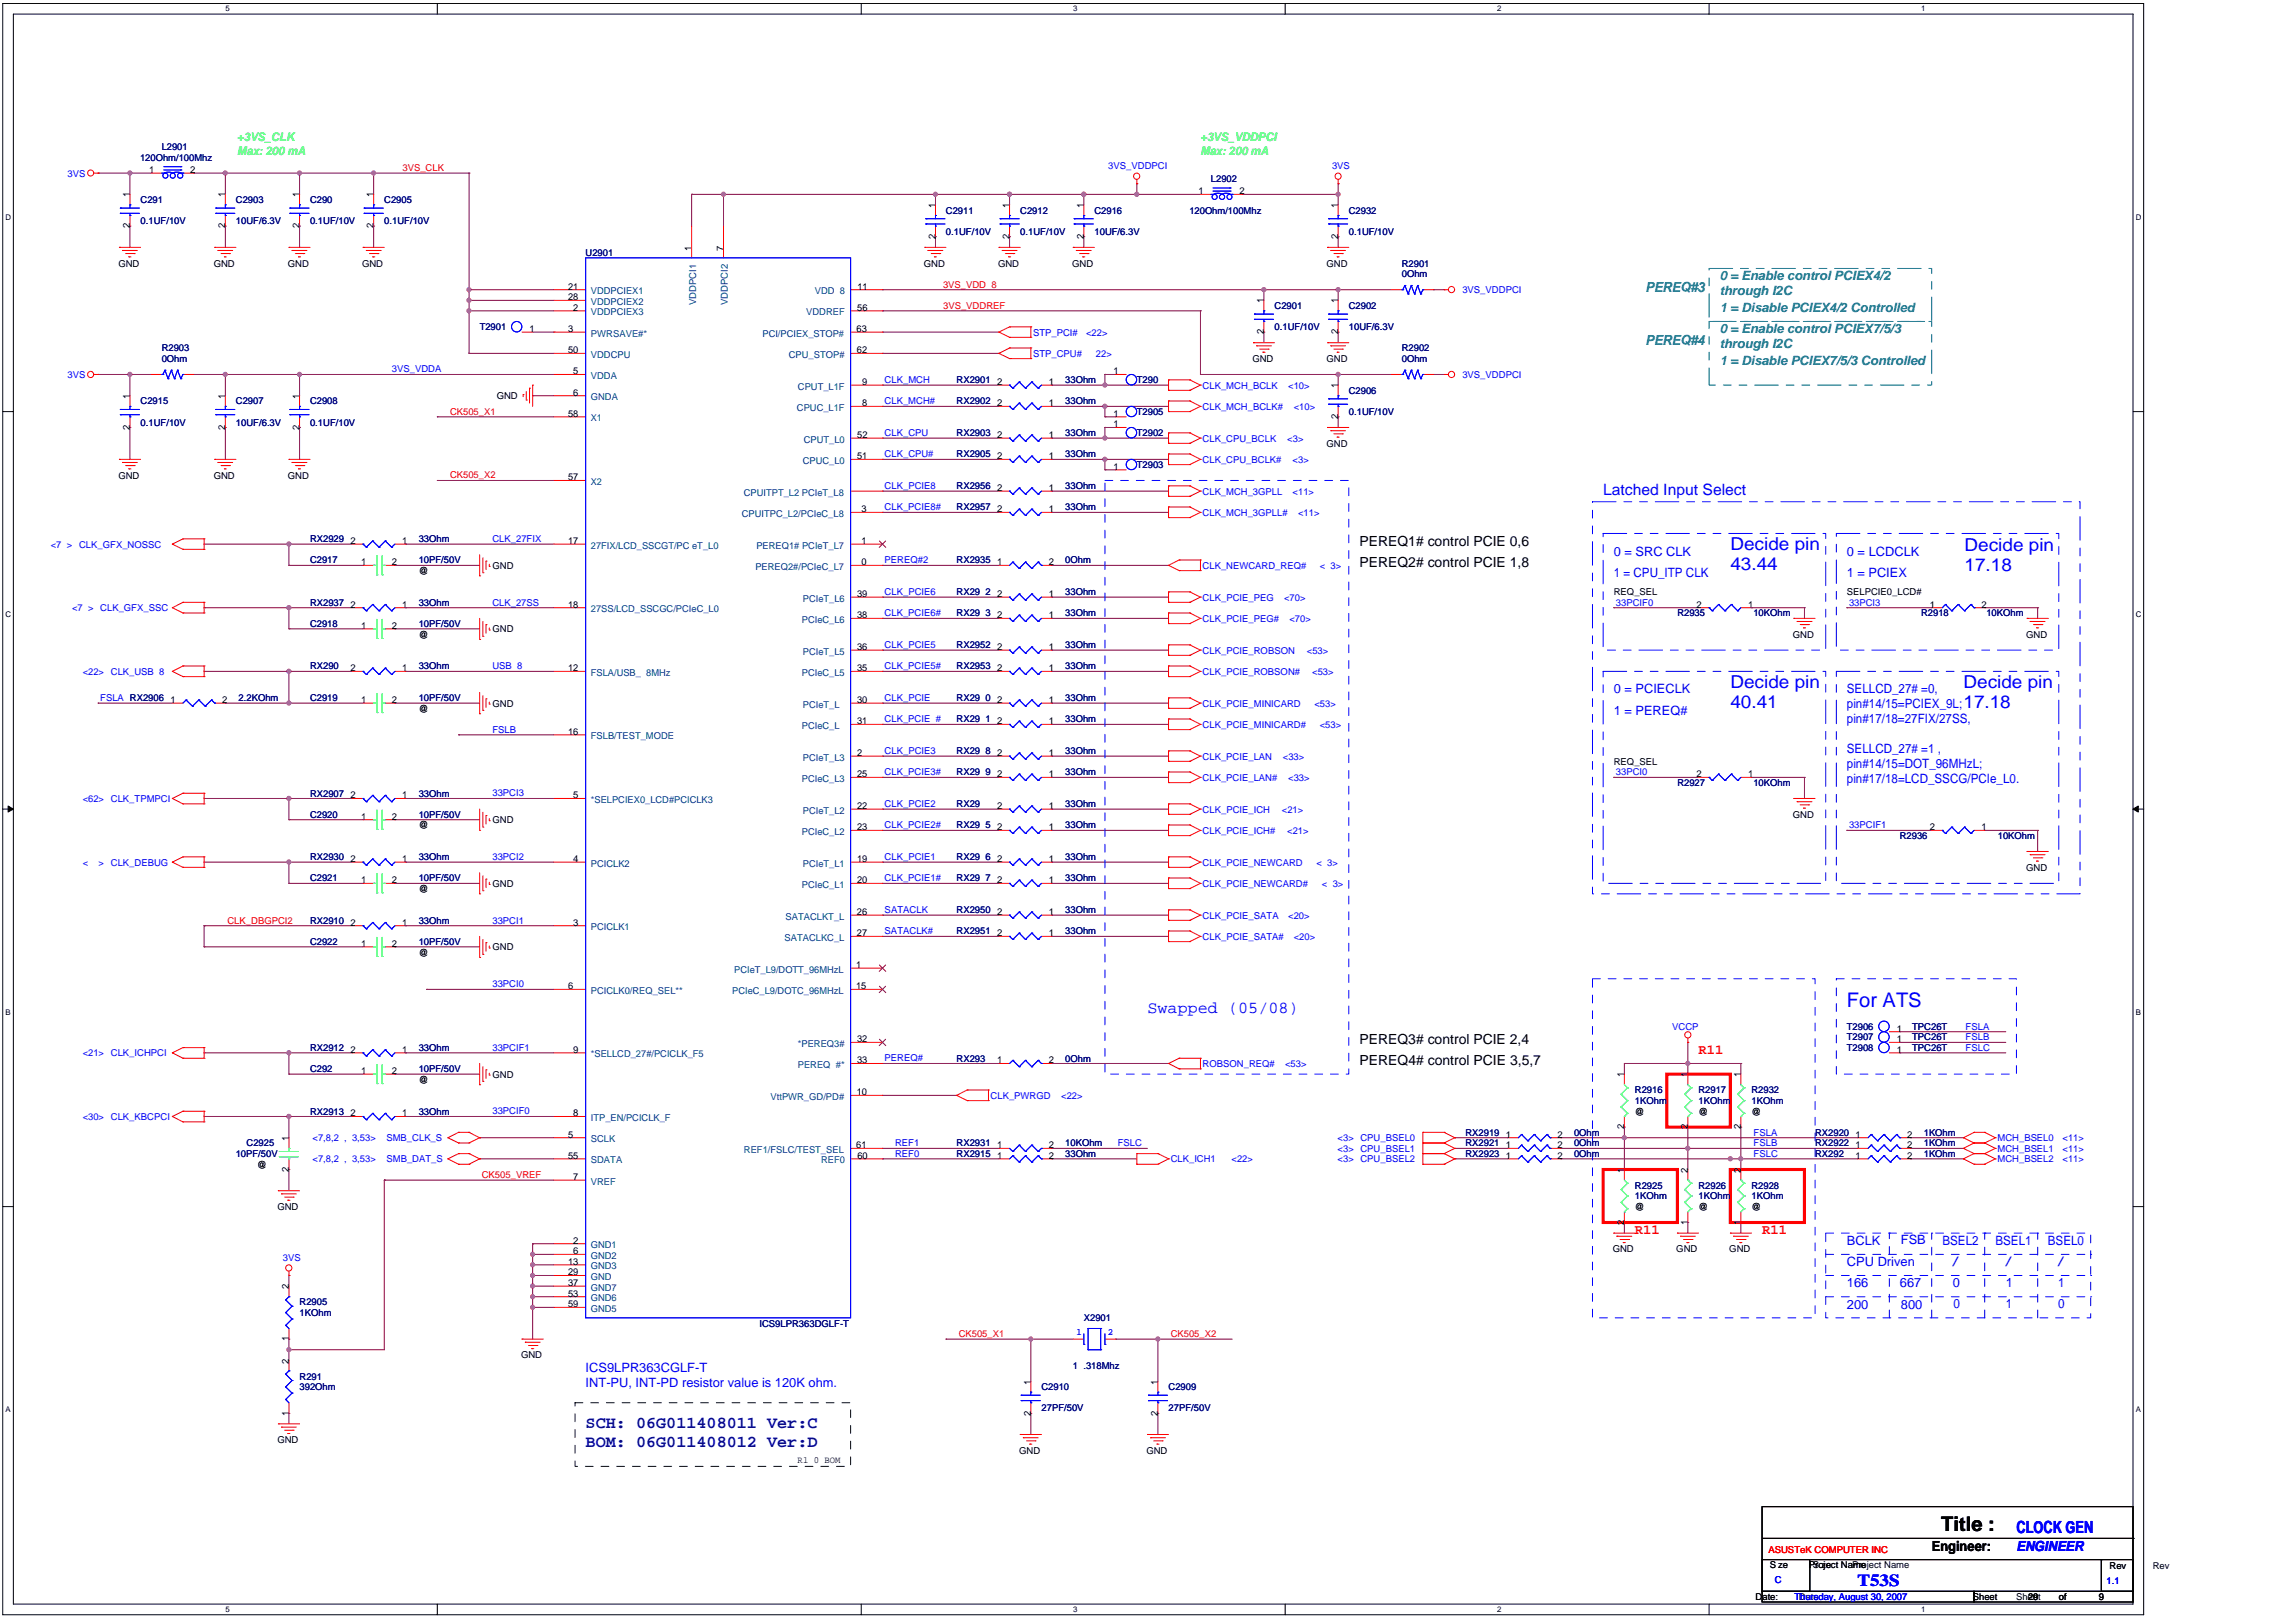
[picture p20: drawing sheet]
<svg xmlns="http://www.w3.org/2000/svg" width="297mm" height="210mm" viewBox="0 0 297 210" stroke-linecap="round" stroke-linejoin="round" font-family="sans-serif">
<defs><g id="words">
<text font-size="2.6" fill="#00f" x="239" y="130.3">For ATS</text>
<text font-size="2.6" x="251.2" y="198">Title :</text>
<g font-size="2.3" fill="#00f">
<text x="223.9" y="71.1">Decide pin</text>
<text x="254.2" y="71.2">Decide pin</text>
<text x="223.9" y="73.8">43.44</text>
<text x="254.2" y="73.9">17.18</text>
<text x="223.9" y="89">Decide pin</text>
<text x="254.1" y="89">Decide pin</text>
<text x="223.9" y="91.6">40.41</text>
<text x="254.1" y="91.6">17.18</text>
</g>
<g font-size="2.2" fill="#00f">
<text x="148.5" y="131.1">Swapped (05/08)</text>
<text x="261" y="198.4">CLOCK GEN</text>
<text x="240.4" y="205.2">T53S</text>
</g>
<g font-size="2.2" fill="#0000a0">
<text x="75.8" y="184.7">SCH: 06G011408011 Ver:C</text>
<text x="75.8" y="187.2">BOM: 06G011408012 Ver:D</text>
</g>
<text font-size="2" fill="#00f" x="207.5" y="64">Latched Input Select</text>
<g font-size="1.8" fill="#008080">
<text x="213" y="37.7">PEREQ#3</text>
<text x="213" y="44.6">PEREQ#4</text>
</g>
<g font-size="1.8">
<text x="175.9" y="70.6">PEREQ1# control PCIE 0,6</text>
<text x="175.9" y="73.4">PEREQ2# control PCIE 1,8</text>
<text x="175.9" y="137.8">PEREQ4# control PCIE 3,5,7</text>
<text x="175.9" y="135.1">PEREQ3# control PCIE 2,4</text>
<text x="250" y="200.7">Engineer:</text>
</g>
<g font-size="1.8" fill="#f00">
<text x="219.8" y="136.3">R11</text>
<text x="211.6" y="159.6">R11</text>
<text x="228" y="159.6">R11</text>
</g>
<text font-size="1.8" fill="#00f" x="261" y="200.7">ENGINEER</text>
<g font-size="1.7" fill="#008080">
<text x="222.6" y="36.2">0 = Enable control PCIEX4/2</text>
<text x="222.6" y="38.2">through I2C</text>
<text x="222.6" y="40.3">1 = Disable PCIEX4/2 Controlled</text>
<text x="222.6" y="47.2">1 = Disable PCIEX7/5/3 Controlled</text>
<text x="222.6" y="43.1">0 = Enable control PCIEX7/5/3</text>
<text x="222.6" y="45.1">through I2C</text>
</g>
<g font-size="1.7" fill="#00f">
<text x="208.8" y="71.9">0 = SRC CLK</text>
<text x="239" y="71.9">0 = LCDCLK</text>
<text x="208.8" y="74.6">1 = CPU_ITP CLK</text>
<text x="239" y="74.6">1 = PCIEX</text>
<text x="208.8" y="89.7">0 = PCIECLK</text>
<text x="239" y="89.7">SELLCD_27# =0,</text>
<text x="208.8" y="92.5">1 = PEREQ#</text>
<text x="239" y="91.7">pin#14/15=PCIEX_9L;</text>
<text x="239" y="93.6">pin#17/18=27FIX/27SS,</text>
<text x="239" y="97.5">SELLCD_27# =1 ,</text>
<text x="239" y="99.4">pin#14/15=DOT_96MHzL;</text>
<text x="239" y="101.4">pin#17/18=LCD_SSCG/PCIe_L0.</text>
<text x="239" y="161">BCLK</text>
<text x="246" y="161">FSB</text>
<text x="251.4" y="161">BSEL2</text>
<text x="258.2" y="161">BSEL1</text>
<text x="265" y="161">BSEL0</text>
<text x="239" y="163.8">CPU Driven</text>
<text x="239" y="166.5">166</text>
<text x="245.9" y="166.5">667</text>
<text x="252.7" y="166.5">0</text>
<text x="252.7" y="163.8">/</text>
<text x="259.6" y="166.5">1</text>
<text x="259.6" y="163.8">/</text>
<text x="266.4" y="163.8">/</text>
<text x="266.4" y="166.5">1</text>
<text x="239" y="169.3">200</text>
<text x="246" y="169.3">800</text>
<text x="252.8" y="169.3">0</text>
<text x="259.6" y="169.3">1</text>
<text x="266.4" y="169.3">0</text>
<text x="75.8" y="177.5">ICS9LPR363CGLF-T</text>
<text x="75.8" y="179.4">INT-PU, INT-PD resistor value is 120K ohm.</text>
</g>
<g font-size="1.5" fill="#0f0">
<text x="30.7" y="18.3">+3VS_CLK</text>
<text x="30.7" y="20.1">Max: 200 mA</text>
<text x="155.4" y="18.3">+3VS_VDDPCI</text>
<text x="155.4" y="20.1">Max: 200 mA</text>
</g>
<g font-size="1.2" fill="#00f">
<text x="8.7" y="22.8">3VS</text>
<text x="143.4" y="21.9">3VS_VDDPCI</text>
<text x="172.4" y="21.9">3VS</text>
<text x="189.2" y="37.9">3VS_VDDPCI</text>
<text x="133.7" y="46.1">STP_CPU#</text>
<text x="133.7" y="43.4">STP_PCI#</text>
<text x="140.6" y="43.4">&lt;22&gt;</text>
<text x="141.8" y="46.1">22&gt;</text>
<text x="8.7" y="48.9">3VS</text>
<text x="50.7" y="48.2">3VS_VDDA</text>
<text x="114.5" y="49.6">CLK_MCH</text>
<text x="114.5" y="52.3">CLK_MCH#</text>
<text x="155.6" y="50.3">CLK_MCH_BCLK</text>
<text x="155.6" y="53">CLK_MCH_BCLK#</text>
<text x="166.7" y="50.3">&lt;10&gt;</text>
<text x="167.4" y="53">&lt;10&gt;</text>
<text x="189.2" y="48.9">3VS_VDDPCI</text>
<text x="114.5" y="56.4">CLK_CPU</text>
<text x="114.5" y="59.2">CLK_CPU#</text>
<text x="155.6" y="57.1">CLK_CPU_BCLK</text>
<text x="155.6" y="59.9">CLK_CPU_BCLK#</text>
<text x="166.6" y="57.1">&lt;3&gt;</text>
<text x="167.3" y="59.9">&lt;3&gt;</text>
<text x="114.5" y="63.3">CLK_PCIE8</text>
<text x="155.6" y="64">CLK_MCH_3GPLL</text>
<text x="167.3" y="64">&lt;11&gt;</text>
<text x="6.6" y="70.8">&lt;7 &gt;</text>
<text x="10.2" y="70.8">CLK_GFX_NOSSC</text>
<text x="63.7" y="70.1">CLK_27FIX</text>
<text x="114.5" y="66">CLK_PCIE8#</text>
<text x="155.6" y="66.7">CLK_MCH_3GPLL#</text>
<text x="168" y="66.7">&lt;11&gt;</text>
<text x="114.5" y="77">CLK_PCIE6</text>
<text x="114.5" y="72.9">PEREQ#2</text>
<text x="155.6" y="77.7">CLK_PCIE_PEG</text>
<text x="155.6" y="73.6">CLK_NEWCARD_REQ#</text>
<text x="166.2" y="77.7">&lt;70&gt;</text>
<text x="170.8" y="73.6">&lt; 3&gt;</text>
<text x="9.3" y="79.1">&lt;7 &gt;</text>
<text x="13" y="79.1">CLK_GFX_SSC</text>
<text x="63.7" y="78.4">CLK_27SS</text>
<text x="114.5" y="79.7">CLK_PCIE6#</text>
<text x="114.5" y="83.8">CLK_PCIE5</text>
<text x="155.6" y="80.4">CLK_PCIE_PEG#</text>
<text x="166.9" y="80.4">&lt;70&gt;</text>
<text x="209.1" y="78.4">33PCIF0</text>
<text x="239.3" y="78.4">33PCI3</text>
<text x="10.7" y="87.3">&lt;22&gt;</text>
<text x="14.3" y="87.3">CLK_USB 8</text>
<text x="63.7" y="86.6">USB 8</text>
<text x="114.5" y="86.6">CLK_PCIE5#</text>
<text x="155.6" y="84.6">CLK_PCIE_ROBSON</text>
<text x="155.6" y="87.3">CLK_PCIE_ROBSON#</text>
<text x="169.1" y="84.6">&lt;53&gt;</text>
<text x="169.8" y="87.3">&lt;53&gt;</text>
<text x="13" y="90.7">FSLA RX2906</text>
<text x="63.7" y="94.8">FSLB</text>
<text x="114.5" y="90.7">CLK_PCIE</text>
<text x="114.5" y="93.5">CLK_PCIE #</text>
<text x="155.6" y="94.2">CLK_PCIE_MINICARD#</text>
<text x="155.6" y="91.4">CLK_PCIE_MINICARD</text>
<text x="170.1" y="91.4">&lt;53&gt;</text>
<text x="170.8" y="94.2">&lt;53&gt;</text>
<text x="114.5" y="97.6">CLK_PCIE3</text>
<text x="114.5" y="100.3">CLK_PCIE3#</text>
<text x="155.6" y="101">CLK_PCIE_LAN#</text>
<text x="155.6" y="98.3">CLK_PCIE_LAN</text>
<text x="166" y="98.3">&lt;33&gt;</text>
<text x="166.7" y="101">&lt;33&gt;</text>
<text x="209.1" y="100.3">33PCI0</text>
<text x="10.7" y="103.8">&lt;62&gt;</text>
<text x="14.3" y="103.8">CLK_TPMPCI</text>
<text x="63.7" y="103">33PCI3</text>
<text x="114.5" y="107.2">CLK_PCIE2#</text>
<text x="114.5" y="104.4">CLK_PCIE2</text>
<text x="155.6" y="107.9">CLK_PCIE_ICH#</text>
<text x="155.6" y="105.1">CLK_PCIE_ICH</text>
<text x="165.9" y="105.1">&lt;21&gt;</text>
<text x="166.6" y="107.9">&lt;21&gt;</text>
<text x="239.3" y="107.2">33PCIF1</text>
<text x="10.7" y="112">&lt;</text>
<text x="12.8" y="112">&gt;</text>
<text x="14.3" y="112">CLK_DEBUG</text>
<text x="63.7" y="111.3">33PCI2</text>
<text x="114.5" y="111.3">CLK_PCIE1</text>
<text x="155.6" y="112">CLK_PCIE_NEWCARD</text>
<text x="170.4" y="112">&lt; 3&gt;</text>
<text x="63.7" y="119.5">33PCI1</text>
<text x="114.5" y="114">CLK_PCIE1#</text>
<text x="114.5" y="118.1">SATACLK</text>
<text x="155.6" y="114.7">CLK_PCIE_NEWCARD#</text>
<text x="155.6" y="118.9">CLK_PCIE_SATA</text>
<text x="166.7" y="118.9">&lt;20&gt;</text>
<text x="171.1" y="114.7">&lt; 3&gt;</text>
<text x="114.5" y="120.9">SATACLK#</text>
<text x="155.6" y="121.6">CLK_PCIE_SATA#</text>
<text x="167.4" y="121.6">&lt;20&gt;</text>
<text x="63.7" y="127.7">33PCI0</text>
<text x="10.7" y="136.7">&lt;21&gt;</text>
<text x="14.3" y="136.7">CLK_ICHPCI</text>
<text x="63.7" y="136">33PCIF1</text>
<text x="114.5" y="137.3">PEREQ#</text>
<text x="216.4" y="133.2">VCCP</text>
<text x="254.4" y="133.2">FSLA</text>
<text x="254.4" y="134.6">FSLB</text>
<text x="254.4" y="136">FSLC</text>
<text x="128.2" y="142.2">CLK_PWRGD</text>
<text x="137.3" y="142.2">&lt;22&gt;</text>
<text x="155.6" y="138.1">ROBSON_REQ#</text>
<text x="166.3" y="138.1">&lt;53&gt;</text>
<text x="10.7" y="144.9">&lt;30&gt;</text>
<text x="14.3" y="144.9">CLK_KBCPCI</text>
<text x="40.4" y="147.6">&lt;7,8,2 , 3,53&gt;</text>
<text x="50" y="147.6">SMB_CLK_S</text>
<text x="63.7" y="144.2">33PCIF0</text>
<text x="115.8" y="149.7">REF0</text>
<text x="115.8" y="148.3">REF1</text>
<text x="144.6" y="148.3">FSLC</text>
<text x="173.1" y="147.6">&lt;3&gt; CPU_BSEL0</text>
<text x="173.1" y="149">&lt;3&gt; CPU_BSEL1</text>
<text x="226.9" y="146.9">FSLA</text>
<text x="226.9" y="149.7">FSLC</text>
<text x="226.9" y="148.3">FSLB</text>
<text x="258.5" y="149">MCH_BSEL1</text>
<text x="258.5" y="147.6">MCH_BSEL0</text>
<text x="266.9" y="149">&lt;11&gt;</text>
<text x="266.9" y="147.6">&lt;11&gt;</text>
<text x="40.4" y="150.4">&lt;7,8,2 , 3,53&gt;</text>
<text x="50" y="150.4">SMB_DAT_S</text>
<text x="151.5" y="150.4">CLK_ICH1</text>
<text x="159.4" y="150.4">&lt;22&gt;</text>
<text x="173.1" y="150.4">&lt;3&gt; CPU_BSEL2</text>
<text x="258.5" y="150.4">MCH_BSEL2</text>
<text x="266.9" y="150.4">&lt;11&gt;</text>
<text x="36.6" y="163.2">3VS</text>
<text x="139.3" y="172.7">1</text>
<text x="143.4" y="172.7">2</text>
<text x="229.7" y="204.9">C</text>
<text x="232.2" y="207">Thursday, August 30, 2007</text>
<text x="272.6" y="205">1.1</text>
</g>
<g font-size="1.2" fill="#000080">
<text x="18.1" y="20.8">120Ohm/100Mhz</text>
<text x="20.9" y="19.4">L2901</text>
<text x="156.7" y="23.5">L2902</text>
<text x="18.2" y="26.3">C291</text>
<text x="18.2" y="29">0.1UF/10V</text>
<text x="30.5" y="26.3">C2903</text>
<text x="30.5" y="29">10UF/6.3V</text>
<text x="40.1" y="26.3">C290</text>
<text x="40.1" y="29">0.1UF/10V</text>
<text x="49.7" y="26.3">C2905</text>
<text x="49.7" y="29">0.1UF/10V</text>
<text x="122.4" y="27.6">C2911</text>
<text x="132" y="27.6">C2912</text>
<text x="141.6" y="27.6">C2916</text>
<text x="153.9" y="27.6">120Ohm/100Mhz</text>
<text x="174.6" y="27.6">C2932</text>
<text x="75.8" y="33.1">U2901</text>
<text x="122.4" y="30.4">0.1UF/10V</text>
<text x="132" y="30.4">0.1UF/10V</text>
<text x="141.6" y="30.4">10UF/6.3V</text>
<text x="174.6" y="30.4">0.1UF/10V</text>
<text x="181.4" y="34.5">R2901</text>
<text x="181.4" y="35.9">0Ohm</text>
<text x="164.9" y="40">C2901</text>
<text x="174.6" y="40">C2902</text>
<text x="20.9" y="45.5">R2903</text>
<text x="20.9" y="46.8">0Ohm</text>
<text x="62.1" y="42.7">T2901</text>
<text x="164.9" y="42.7">0.1UF/10V</text>
<text x="174.6" y="42.7">10UF/6.3V</text>
<text x="181.4" y="45.5">R2902</text>
<text x="181.4" y="46.8">0Ohm</text>
<text x="18.2" y="52.3">C2915</text>
<text x="30.5" y="52.3">C2907</text>
<text x="40.1" y="52.3">C2908</text>
<text x="123.8" y="49.6">RX2901</text>
<text x="123.8" y="52.3">RX2902</text>
<text x="137.9" y="49.6">33Ohm</text>
<text x="137.9" y="52.3">33Ohm</text>
<text x="147.1" y="53.7">T2905</text>
<text x="147.1" y="49.6">T290</text>
<text x="174.6" y="51">C2906</text>
<text x="174.6" y="53.7">0.1UF/10V</text>
<text x="18.2" y="55.1">0.1UF/10V</text>
<text x="30.5" y="55.1">10UF/6.3V</text>
<text x="40.1" y="55.1">0.1UF/10V</text>
<text x="123.8" y="56.4">RX2903</text>
<text x="123.8" y="59.2">RX2905</text>
<text x="137.9" y="56.4">33Ohm</text>
<text x="137.9" y="59.2">33Ohm</text>
<text x="147.1" y="56.4">T2902</text>
<text x="123.8" y="63.3">RX2956</text>
<text x="137.9" y="63.3">33Ohm</text>
<text x="147.1" y="60.6">T2903</text>
<text x="40.1" y="70.1">RX2929</text>
<text x="54.2" y="70.1">33Ohm</text>
<text x="123.8" y="66">RX2957</text>
<text x="137.9" y="66">33Ohm</text>
<text x="40.1" y="72.9">C2917</text>
<text x="54.2" y="72.9">10PF/50V</text>
<text x="123.8" y="72.9">RX2935</text>
<text x="123.8" y="77">RX29 2</text>
<text x="137.9" y="72.9">0Ohm</text>
<text x="137.9" y="77">33Ohm</text>
<text x="40.1" y="78.4">RX2937</text>
<text x="40.1" y="81.1">C2918</text>
<text x="54.2" y="78.4">33Ohm</text>
<text x="54.2" y="81.1">10PF/50V</text>
<text x="123.8" y="79.8">RX29 3</text>
<text x="123.8" y="83.9">RX2952</text>
<text x="137.9" y="79.8">33Ohm</text>
<text x="137.9" y="83.9">33Ohm</text>
<text x="217.1" y="79.8">R2935</text>
<text x="226.9" y="79.8">10KOhm</text>
<text x="248.6" y="79.8">R2918</text>
<text x="257.1" y="79.8">10KOhm</text>
<text x="40.1" y="86.6">RX290</text>
<text x="54.2" y="86.6">33Ohm</text>
<text x="123.8" y="86.6">RX2953</text>
<text x="137.9" y="86.6">33Ohm</text>
<text x="30.9" y="90.7">2.2KOhm</text>
<text x="40.1" y="90.7">C2919</text>
<text x="54.2" y="90.7">10PF/50V</text>
<text x="123.8" y="90.7">RX29 0</text>
<text x="123.8" y="93.5">RX29 1</text>
<text x="137.9" y="90.7">33Ohm</text>
<text x="137.9" y="93.5">33Ohm</text>
<text x="123.8" y="97.6">RX29 8</text>
<text x="123.8" y="100.3">RX29 9</text>
<text x="137.9" y="97.6">33Ohm</text>
<text x="137.9" y="100.3">33Ohm</text>
<text x="217.1" y="101.7">R2927</text>
<text x="226.9" y="101.7">10KOhm</text>
<text x="40.1" y="103.1">RX2907</text>
<text x="40.1" y="105.8">C2920</text>
<text x="54.2" y="103.1">33Ohm</text>
<text x="54.2" y="105.8">10PF/50V</text>
<text x="123.8" y="107.2">RX29 5</text>
<text x="123.8" y="104.4">RX29</text>
<text x="137.9" y="107.2">33Ohm</text>
<text x="137.9" y="104.4">33Ohm</text>
<text x="40.1" y="111.3">RX2930</text>
<text x="54.2" y="111.3">33Ohm</text>
<text x="123.8" y="111.3">RX29 6</text>
<text x="137.9" y="111.3">33Ohm</text>
<text x="245.9" y="108.6">R2936</text>
<text x="258.5" y="108.6">10KOhm</text>
<text x="40.1" y="119.5">RX2910</text>
<text x="40.1" y="114">C2921</text>
<text x="54.2" y="119.5">33Ohm</text>
<text x="54.2" y="114">10PF/50V</text>
<text x="123.8" y="118.2">RX2950</text>
<text x="123.8" y="114">RX29 7</text>
<text x="137.9" y="118.2">33Ohm</text>
<text x="137.9" y="114">33Ohm</text>
<text x="40.1" y="122.3">C2922</text>
<text x="54.2" y="122.3">10PF/50V</text>
<text x="123.8" y="120.9">RX2951</text>
<text x="137.9" y="120.9">33Ohm</text>
<text x="40.1" y="136">RX2912</text>
<text x="54.2" y="136">33Ohm</text>
<text x="123.8" y="137.4">RX293</text>
<text x="137.9" y="137.4">0Ohm</text>
<text x="239" y="133.2">T2906</text>
<text x="239" y="136">T2908</text>
<text x="239" y="134.6">T2907</text>
<text x="247.4" y="133.2">TPC26T</text>
<text x="247.4" y="136">TPC26T</text>
<text x="247.4" y="134.6">TPC26T</text>
<text x="40.1" y="138.7">C292</text>
<text x="54.2" y="138.7">10PF/50V</text>
<text x="211.6" y="141.5">R2916</text>
<text x="211.6" y="142.9">1KOhm</text>
<text x="219.8" y="141.5">R2917</text>
<text x="219.8" y="142.9">1KOhm</text>
<text x="226.7" y="141.5">R2932</text>
<text x="226.7" y="142.9">1KOhm</text>
<text x="30.5" y="149.7">10PF/50V</text>
<text x="31.9" y="148.3">C2925</text>
<text x="40.1" y="144.2">RX2913</text>
<text x="54.2" y="144.2">33Ohm</text>
<text x="123.8" y="149.7">RX2915</text>
<text x="123.8" y="148.3">RX2931</text>
<text x="137.9" y="149.7">33Ohm</text>
<text x="137.9" y="148.3">10KOhm</text>
<text x="189.6" y="149.7">RX2923</text>
<text x="189.6" y="147">RX2919</text>
<text x="189.6" y="148.3">RX2921</text>
<text x="203.7" y="149.7">0Ohm</text>
<text x="203.7" y="147">0Ohm</text>
<text x="203.7" y="148.3">0Ohm</text>
<text x="234.9" y="147">RX2920</text>
<text x="234.9" y="149.7">RX292</text>
<text x="234.9" y="148.3">RX2922</text>
<text x="249" y="147">1KOhm</text>
<text x="249" y="149.7">1KOhm</text>
<text x="249" y="148.3">1KOhm</text>
<text x="211.6" y="153.8">R2925</text>
<text x="211.6" y="155.2">1KOhm</text>
<text x="219.8" y="153.8">R2926</text>
<text x="219.8" y="155.2">1KOhm</text>
<text x="226.7" y="153.8">R2928</text>
<text x="226.7" y="155.2">1KOhm</text>
<text x="38.8" y="168.9">R2905</text>
<text x="38.8" y="170.3">1KOhm</text>
<text x="98.3" y="171.7">ICS9LPR363DGLF-T</text>
<text x="140.3" y="171">X2901</text>
<text x="38.8" y="178.5">R291</text>
<text x="38.8" y="179.9">392Ohm</text>
<text x="134.8" y="179.9">C2910</text>
<text x="138.9" y="177.2">1 .318Mhz</text>
<text x="151.2" y="179.9">C2909</text>
<text x="134.8" y="182.6">27PF/50V</text>
<text x="151.2" y="182.6">27PF/50V</text>
</g>
<g font-size="1.2">
<text x="19.3" y="22.4">1</text>
<text x="24.6" y="22.4">2</text>
<text x="16.8" y="29.5" transform="rotate(-90 16.8 29.5)">2</text>
<text x="16.8" y="25.6" transform="rotate(-90 16.8 25.6)">1</text>
<text x="29.1" y="29.5" transform="rotate(-90 29.1 29.5)">2</text>
<text x="29.1" y="25.6" transform="rotate(-90 29.1 25.6)">1</text>
<text x="38.7" y="29.5" transform="rotate(-90 38.7 29.5)">2</text>
<text x="38.7" y="25.6" transform="rotate(-90 38.7 25.6)">1</text>
<text x="48.3" y="29.5" transform="rotate(-90 48.3 29.5)">2</text>
<text x="48.3" y="25.6" transform="rotate(-90 48.3 25.6)">1</text>
<text x="121" y="26.9" transform="rotate(-90 121 26.9)">1</text>
<text x="130.6" y="26.9" transform="rotate(-90 130.6 26.9)">1</text>
<text x="140.2" y="26.9" transform="rotate(-90 140.2 26.9)">1</text>
<text x="155.1" y="25.1">1</text>
<text x="160.4" y="25.1">2</text>
<text x="173.2" y="26.9" transform="rotate(-90 173.2 26.9)">1</text>
<text x="15.3" y="34.5">GND</text>
<text x="27.7" y="34.5">GND</text>
<text x="37.2" y="34.5">GND</text>
<text x="46.9" y="34.5">GND</text>
<text x="89.5" y="32.5" transform="rotate(-90 89.5 32.5)">1</text>
<text x="93.6" y="32.5" transform="rotate(-90 93.6 32.5)">7</text>
<text x="119.5" y="34.5">GND</text>
<text x="121" y="30.9" transform="rotate(-90 121 30.9)">2</text>
<text x="129.2" y="34.5">GND</text>
<text x="130.6" y="30.9" transform="rotate(-90 130.6 30.9)">2</text>
<text x="138.8" y="34.5">GND</text>
<text x="140.2" y="30.9" transform="rotate(-90 140.2 30.9)">2</text>
<text x="171.7" y="34.5">GND</text>
<text x="173.2" y="30.9" transform="rotate(-90 173.2 30.9)">2</text>
<text x="73.5" y="37.5">21</text>
<text x="73.5" y="38.8">28</text>
<text x="74.2" y="40.2">2</text>
<text x="110.9" y="40.2">56</text>
<text x="111" y="37.5">11</text>
<text x="163.5" y="39.3" transform="rotate(-90 163.5 39.3)">1</text>
<text x="173.2" y="39.3" transform="rotate(-90 173.2 39.3)">1</text>
<text x="68.5" y="43">1</text>
<text x="73.5" y="43">3</text>
<text x="73.5" y="45.7">50</text>
<text x="110.8" y="43">63</text>
<text x="110.9" y="45.7">62</text>
<text x="162.1" y="46.8">GND</text>
<text x="163.5" y="43.2" transform="rotate(-90 163.5 43.2)">2</text>
<text x="171.7" y="46.8">GND</text>
<text x="173.2" y="43.2" transform="rotate(-90 173.2 43.2)">2</text>
<text x="16.8" y="51.6" transform="rotate(-90 16.8 51.6)">1</text>
<text x="29.1" y="51.6" transform="rotate(-90 29.1 51.6)">1</text>
<text x="38.7" y="51.6" transform="rotate(-90 38.7 51.6)">1</text>
<text x="64.3" y="51.6">GND</text>
<text x="73.5" y="53.9">58</text>
<text x="74.2" y="48.4">5</text>
<text x="74.2" y="51.2">6</text>
<text x="111.6" y="52.6">8</text>
<text x="111.6" y="49.8">9</text>
<text x="129" y="49.8">2</text>
<text x="129" y="52.6">2</text>
<text x="135.7" y="49.8">1</text>
<text x="135.7" y="52.6">1</text>
<text x="144.1" y="53.9">1</text>
<text x="144.1" y="48.4">1</text>
<text x="173.2" y="50.3" transform="rotate(-90 173.2 50.3)">1</text>
<text x="16.8" y="55.6" transform="rotate(-90 16.8 55.6)">2</text>
<text x="29.1" y="55.6" transform="rotate(-90 29.1 55.6)">2</text>
<text x="38.7" y="55.6" transform="rotate(-90 38.7 55.6)">2</text>
<text x="110.9" y="59.4">51</text>
<text x="110.9" y="56.7">52</text>
<text x="129" y="56.7">2</text>
<text x="129" y="59.4">2</text>
<text x="135.7" y="56.7">1</text>
<text x="135.7" y="59.4">1</text>
<text x="144.1" y="55.3">1</text>
<text x="171.7" y="57.8">GND</text>
<text x="173.2" y="54.2" transform="rotate(-90 173.2 54.2)">2</text>
<text x="15.3" y="61.9">GND</text>
<text x="27.7" y="61.9">GND</text>
<text x="37.2" y="61.9">GND</text>
<text x="73.5" y="62.1">57</text>
<text x="129" y="63.5">2</text>
<text x="135.7" y="63.5">1</text>
<text x="144.1" y="60.8">1</text>
<text x="45.4" y="70.4">2</text>
<text x="52.1" y="70.4">1</text>
<text x="73.5" y="70.4">17</text>
<text x="111.5" y="66.3">3</text>
<text x="111.5" y="70.4">1</text>
<text x="129" y="66.3">2</text>
<text x="135.7" y="66.3">1</text>
<text x="46.7" y="73.1">1</text>
<text x="50.7" y="73.1">2</text>
<text x="54.2" y="74.3">@</text>
<text x="63.7" y="73.6">GND</text>
<text x="110.9" y="77.2">39</text>
<text x="111.5" y="73.1">0</text>
<text x="129" y="73.1">1</text>
<text x="129" y="77.2">2</text>
<text x="135.7" y="73.1">2</text>
<text x="135.7" y="77.2">1</text>
<text x="208.8" y="77">REQ_SEL</text>
<text x="239" y="77">SELPCIE0_LCD#</text>
<text x="45.4" y="78.6">2</text>
<text x="46.7" y="81.3">1</text>
<text x="50.7" y="81.3">2</text>
<text x="52.1" y="78.6">1</text>
<text x="54.2" y="82.5">@</text>
<text x="63.7" y="81.8">GND</text>
<text x="73.5" y="78.6">18</text>
<text x="110.9" y="80">38</text>
<text x="129" y="80">2</text>
<text x="135.7" y="80">1</text>
<text x="219.6" y="78.6">2</text>
<text x="226.2" y="78.6">1</text>
<text x="232" y="82.5">GND</text>
<text x="249.7" y="78.6">1</text>
<text x="256.4" y="78.6">2</text>
<text x="262.2" y="82.5">GND</text>
<text x="45.4" y="86.9">2</text>
<text x="52.1" y="86.9">1</text>
<text x="73.5" y="86.9">12</text>
<text x="110.9" y="86.9">35</text>
<text x="110.9" y="84.1">36</text>
<text x="129" y="84.1">2</text>
<text x="129" y="86.9">2</text>
<text x="135.7" y="84.1">1</text>
<text x="135.7" y="86.9">1</text>
<text x="22" y="91">1</text>
<text x="28.7" y="91">2</text>
<text x="46.7" y="91">1</text>
<text x="50.7" y="91">2</text>
<text x="54.2" y="92.1">@</text>
<text x="63.7" y="91.4">GND</text>
<text x="73.5" y="95.1">16</text>
<text x="110.9" y="93.7">31</text>
<text x="110.9" y="91">30</text>
<text x="129" y="91">2</text>
<text x="129" y="93.7">2</text>
<text x="135.7" y="91">1</text>
<text x="135.7" y="93.7">1</text>
<text x="110.9" y="100.6">25</text>
<text x="110.9" y="97.8">2</text>
<text x="129" y="97.8">2</text>
<text x="129" y="100.6">2</text>
<text x="135.7" y="97.8">1</text>
<text x="135.7" y="100.6">1</text>
<text x="208.8" y="99">REQ_SEL</text>
<text x="219.6" y="100.6">2</text>
<text x="226.2" y="100.6">1</text>
<text x="45.4" y="103.3">2</text>
<text x="46.7" y="106">1</text>
<text x="50.7" y="106">2</text>
<text x="52.1" y="103.3">1</text>
<text x="54.2" y="107.2">@</text>
<text x="63.7" y="106.5">GND</text>
<text x="74.2" y="103.3">5</text>
<text x="110.9" y="107.4">23</text>
<text x="110.9" y="104.7">22</text>
<text x="129" y="107.4">2</text>
<text x="129" y="104.7">2</text>
<text x="135.7" y="107.4">1</text>
<text x="135.7" y="104.7">1</text>
<text x="232" y="105.8">GND</text>
<text x="249.7" y="107.4">2</text>
<text x="256.4" y="107.4">1</text>
<text x="45.4" y="111.5">2</text>
<text x="52.1" y="111.5">1</text>
<text x="74.2" y="111.5">4</text>
<text x="110.9" y="111.5">19</text>
<text x="129" y="111.5">2</text>
<text x="135.7" y="111.5">1</text>
<text x="262.2" y="112.7">GND</text>
<text x="45.4" y="119.8">2</text>
<text x="46.7" y="114.3">1</text>
<text x="50.7" y="114.3">2</text>
<text x="52.1" y="119.8">1</text>
<text x="54.2" y="115.4">@</text>
<text x="63.7" y="114.7">GND</text>
<text x="74.2" y="119.8">3</text>
<text x="110.9" y="118.4">26</text>
<text x="110.9" y="114.3">20</text>
<text x="129" y="118.4">2</text>
<text x="129" y="114.3">2</text>
<text x="135.7" y="118.4">1</text>
<text x="135.7" y="114.3">1</text>
<text x="46.7" y="122.5">1</text>
<text x="50.7" y="122.5">2</text>
<text x="54.2" y="123.6">@</text>
<text x="63.7" y="123">GND</text>
<text x="110.8" y="125.2">1</text>
<text x="110.9" y="121.1">27</text>
<text x="129" y="121.1">2</text>
<text x="135.7" y="121.1">1</text>
<text x="73.5" y="128">6</text>
<text x="110.8" y="128">15</text>
<text x="45.4" y="136.2">2</text>
<text x="52.1" y="136.2">1</text>
<text x="74.2" y="136.2">9</text>
<text x="110.9" y="134.9">32</text>
<text x="110.9" y="137.6">33</text>
<text x="129" y="137.6">1</text>
<text x="135.7" y="137.6">2</text>
<text x="245.5" y="133.5">1</text>
<text x="245.5" y="136.2">1</text>
<text x="245.5" y="134.9">1</text>
<text x="46.7" y="139">1</text>
<text x="50.7" y="139">2</text>
<text x="54.2" y="140.1">@</text>
<text x="63.7" y="139.4">GND</text>
<text x="110.9" y="141.7">10</text>
<text x="210.2" y="139.4" transform="rotate(-90 210.2 139.4)">1</text>
<text x="218.4" y="139.4" transform="rotate(-90 218.4 139.4)">1</text>
<text x="225.3" y="139.4" transform="rotate(-90 225.3 139.4)">1</text>
<text x="37.4" y="147.6" transform="rotate(-90 37.4 147.6)">1</text>
<text x="45.4" y="144.4">2</text>
<text x="52.1" y="144.4">1</text>
<text x="73.5" y="147.2">5</text>
<text x="73.5" y="149.9">55</text>
<text x="74.2" y="144.4">8</text>
<text x="110.8" y="148.6">61</text>
<text x="111" y="149.9">60</text>
<text x="129" y="149.9">1</text>
<text x="129" y="148.6">1</text>
<text x="135.7" y="149.9">2</text>
<text x="135.7" y="148.6">2</text>
<text x="194.9" y="149.9">1</text>
<text x="194.9" y="147.2">1</text>
<text x="194.9" y="148.6">1</text>
<text x="201.6" y="149.9">2</text>
<text x="201.6" y="147.2">2</text>
<text x="201.6" y="148.6">2</text>
<text x="210.2" y="146.1" transform="rotate(-90 210.2 146.1)">2</text>
<text x="211.6" y="144.2">@</text>
<text x="218.4" y="146.1" transform="rotate(-90 218.4 146.1)">2</text>
<text x="219.8" y="144.2">@</text>
<text x="225.3" y="146.1" transform="rotate(-90 225.3 146.1)">2</text>
<text x="226.7" y="144.2">@</text>
<text x="240.1" y="147.2">1</text>
<text x="240.1" y="149.9">1</text>
<text x="240.1" y="148.6">1</text>
<text x="246.8" y="147.2">2</text>
<text x="246.8" y="149.9">2</text>
<text x="246.8" y="148.6">2</text>
<text x="33.3" y="151.1">@</text>
<text x="37.4" y="151.6" transform="rotate(-90 37.4 151.6)">2</text>
<text x="74.2" y="152.7">7</text>
<text x="210.2" y="151.7" transform="rotate(-90 210.2 151.7)">1</text>
<text x="218.4" y="151.7" transform="rotate(-90 218.4 151.7)">2</text>
<text x="225.3" y="151.7" transform="rotate(-90 225.3 151.7)">2</text>
<text x="35.9" y="156.6">GND</text>
<text x="74.2" y="160.9">2</text>
<text x="210.2" y="158.5" transform="rotate(-90 210.2 158.5)">2</text>
<text x="211.6" y="156.6">@</text>
<text x="218.4" y="158.5" transform="rotate(-90 218.4 158.5)">1</text>
<text x="219.8" y="156.6">@</text>
<text x="225.3" y="158.5" transform="rotate(-90 225.3 158.5)">1</text>
<text x="226.7" y="156.6">@</text>
<text x="37.4" y="166.8" transform="rotate(-90 37.4 166.8)">2</text>
<text x="73.5" y="163.6">13</text>
<text x="73.5" y="165">29</text>
<text x="73.5" y="166.4">37</text>
<text x="73.5" y="167.8">53</text>
<text x="74.2" y="162.3">6</text>
<text x="208.7" y="162.1">GND</text>
<text x="216.9" y="162.1">GND</text>
<text x="223.8" y="162.1">GND</text>
<text x="37.4" y="173.5" transform="rotate(-90 37.4 173.5)">1</text>
<text x="73.5" y="169.1">59</text>
<text x="37.4" y="176.4" transform="rotate(-90 37.4 176.4)">2</text>
<text x="67.4" y="175.8">GND</text>
<text x="133.4" y="179.2" transform="rotate(-90 133.4 179.2)">1</text>
<text x="149.8" y="179.2" transform="rotate(-90 149.8 179.2)">1</text>
<text x="37.4" y="183.2" transform="rotate(-90 37.4 183.2)">1</text>
<text x="133.4" y="183.2" transform="rotate(-90 133.4 183.2)">2</text>
<text x="149.8" y="183.2" transform="rotate(-90 149.8 183.2)">2</text>
<text x="35.9" y="186.7">GND</text>
<text x="131.9" y="188.1">GND</text>
<text x="148.4" y="188.1">GND</text>
<text x="229" y="202.9">S ze</text>
<text x="234.1" y="202.9">Project Name</text>
<text x="234.6" y="202.9">S ze</text>
<text x="239.7" y="202.9">Project Name</text>
<text x="273" y="203.1">Rev</text>
<text x="278.6" y="203.1">Rev</text>
<text x="227.2" y="207">Date:</text>
<text x="232.8" y="207">Date:</text>
<text x="255.3" y="207">Sheet</text>
<text x="260.9" y="207">Sheet</text>
<text x="262.5" y="207">29</text>
<text x="266.4" y="207">of</text>
<text x="271.6" y="207">9</text>
</g>
<g font-size="1.2" fill="#f00">
<text x="52.1" y="22.1">3VS_CLK</text>
<text x="122" y="37.2">3VS_VDD 8</text>
<text x="122" y="39.9">3VS_VDDREF</text>
<text x="58.2" y="53.7">CK505_X1</text>
<text x="58.2" y="61.9">CK505_X2</text>
<text x="29.4" y="119.5">CLK_DBGPCI2</text>
<text x="62.3" y="152.4">CK505_VREF</text>
<text x="124.1" y="173">CK505_X1</text>
<text x="151.5" y="173">CK505_X2</text>
<text x="228.8" y="201">ASUSTeK COMPUTER INC</text>
</g>
<g font-size="1.2" fill="#004080">
<text x="76.5" y="38.1">VDDPCIEX1</text>
<text x="76.5" y="39.4">VDDPCIEX2</text>
<text x="76.5" y="40.8">VDDPCIEX3</text>
<text x="90.1" y="39.5" transform="rotate(-90 90.1 39.5)">VDDPCI1</text>
<text x="94.2" y="39.5" transform="rotate(-90 94.2 39.5)">VDDPCI2</text>
<text x="104.3" y="40.8">VDDREF</text>
<text x="105.4" y="38.1">VDD 8</text>
<text x="76.5" y="43.5">PWRSAVE#*</text>
<text x="76.5" y="46.3">VDDCPU</text>
<text x="98.7" y="43.5">PCI/PCIEX_STOP#</text>
<text x="102.1" y="46.3">CPU_STOP#</text>
<text x="76.5" y="49">VDDA</text>
<text x="76.5" y="51.8">GNDA</text>
<text x="103.1" y="53.2">CPUC_L1F</text>
<text x="103.3" y="50.4">CPUT_L1F</text>
<text x="76.5" y="54.5">X1</text>
<text x="104" y="57.3">CPUT_L0</text>
<text x="76.5" y="62.7">X2</text>
<text x="96.3" y="64.1">CPUITPT_L2 PCIeT_L8</text>
<text x="103.9" y="60">CPUC_L0</text>
<text x="76.5" y="71">27FIX/LCD_SSCGT/PC eT_L0</text>
<text x="96" y="66.9">CPUITPC_L2/PCIeC_L8</text>
<text x="97.9" y="71">PEREQ1# PCIeT_L7</text>
<text x="97.8" y="73.7">PEREQ2#/PCIeC_L7</text>
<text x="103.9" y="77.8">PCIeT_L6</text>
<text x="76.5" y="79.2">27SS/LCD_SSCGC/PCIeC_L0</text>
<text x="103.8" y="80.6">PCIeC_L6</text>
<text x="76.5" y="87.4">FSLA/USB_ 8MHz</text>
<text x="103.8" y="87.4">PCIeC_L5</text>
<text x="103.9" y="84.7">PCIeT_L5</text>
<text x="76.5" y="95.7">FSLB/TEST_MODE</text>
<text x="103.8" y="94.3">PCIeC_L</text>
<text x="103.9" y="91.5">PCIeT_L</text>
<text x="103.8" y="101.2">PCIeC_L3</text>
<text x="103.9" y="98.4">PCIeT_L3</text>
<text x="76.5" y="103.9">*SELPCIEX0_LCD#PCICLK3</text>
<text x="103.9" y="105.3">PCIeT_L2</text>
<text x="76.5" y="112.1">PCICLK2</text>
<text x="103.8" y="108">PCIeC_L2</text>
<text x="103.9" y="112.1">PCIeT_L1</text>
<text x="101.7" y="119">SATACLKT_L</text>
<text x="103.8" y="114.9">PCIeC_L1</text>
<text x="76.5" y="120.4">PCICLK1</text>
<text x="95" y="125.8">PCIeT_L9/DOTT_96MHzL</text>
<text x="101.5" y="121.7">SATACLKC_L</text>
<text x="76.5" y="128.6">PCICLK0/REQ_SEL**</text>
<text x="94.8" y="128.6">PCIeC_L9/DOTC_96MHzL</text>
<text x="76.5" y="136.8">*SELLCD_27#/PCICLK_F5</text>
<text x="103.2" y="135.4">*PEREQ3#</text>
<text x="99.7" y="142.3">VttPWR_GD/PD#</text>
<text x="103.2" y="138.2">PEREQ #*</text>
<text x="76.5" y="145">ITP_EN/PCICLK_F</text>
<text x="76.5" y="147.8">SCLK</text>
<text x="96.3" y="149.2">REF1/FSLC/TEST_SEL</text>
<text x="76.5" y="153.3">VREF</text>
<text x="76.5" y="150.5">SDATA</text>
<text x="106.3" y="150.5">REF0</text>
<text x="76.5" y="161.5">GND1</text>
<text x="76.5" y="162.9">GND2</text>
<text x="76.5" y="164.2">GND3</text>
<text x="76.5" y="165.6">GND</text>
<text x="76.5" y="167">GND7</text>
<text x="76.5" y="168.4">GND6</text>
<text x="76.5" y="169.7">GND5</text>
</g>
<text font-size="1.2" fill="#004000" x="103.2" y="189.3">R1 0 BOM</text>
<g font-size="1">
<text x="29.2" y="1.5">5</text>
<text x="138.9" y="1.5">3</text>
<text x="193.8" y="1.5">2</text>
<text x="248.6" y="1.5">1</text>
<text x=".7" y="28.4">D</text>
<text x="276.4" y="28.4">D</text>
<text x=".7" y="79.9">C</text>
<text x="276.4" y="79.9">C</text>
<text x=".7" y="131.3">B</text>
<text x="276.4" y="131.3">B</text>
<text x=".7" y="182.7">A</text>
<text x="276.4" y="182.7">A</text>
<text x="29.2" y="208.6">5</text>
<text x="138.9" y="208.6">3</text>
<text x="193.8" y="208.6">2</text>
<text x="248.6" y="208.6">1</text>
</g>
</g></defs>
<path d="M.4 .4h277v208.5h-277zM1.7 1.8h274.3v205.8h-274.3z" fill="none" stroke="#000" stroke-width=".13"/>
<g fill="#fff">
<path d="M29.2 .6h.5v1.1h-.5z"/>
<path d="M29.2 207.7h.5v1.1h-.5z"/>
</g>
<path d="M56.6 .4v1.4M56.6 207.6v1.3" fill="none" stroke="#000" stroke-width=".13"/>
<g fill="#fff">
<path d="M84 .6h.6v1.1h-.6z"/>
<path d="M84 207.7h.6v1.1h-.6z"/>
</g>
<path d="M111.5 .4v1.4M111.5 207.6v1.3" fill="none" stroke="#000" stroke-width=".13"/>
<g fill="#fff">
<path d="M138.9 .6h.5v1.1h-.5z"/>
<path d="M138.9 207.7h.5v1.1h-.5z"/>
</g>
<path d="M166.3 .4v1.4M166.3 207.6v1.3" fill="none" stroke="#000" stroke-width=".13"/>
<g fill="#fff">
<path d="M193.7 .6h.6v1.1h-.6z"/>
<path d="M193.7 207.7h.6v1.1h-.6z"/>
</g>
<path d="M221.2 .4v1.4M221.2 207.6v1.3" fill="none" stroke="#000" stroke-width=".13"/>
<g fill="#fff">
<path d="M248.6 .6h.6v1.1h-.6z"/>
<path d="M248.6 207.7h.6v1.1h-.6z"/>
<path d="M.7 27.5h.7v1.1h-.7z"/>
<path d="M276.4 27.5h.7v1.1h-.7z"/>
<path d="M.7 79h.7v1.1h-.7z"/>
<path d="M276.4 79h.7v1.1h-.7z"/>
</g>
<path d="M.4 53.3h1.3M276 53.3h1.4" fill="none" stroke="#000" stroke-width=".13"/>
<g fill="#fff">
<path d="M.7 130.4h.7v1.1h-.7z"/>
<path d="M276.4 130.4h.7v1.1h-.7z"/>
</g>
<path d="M.4 104.7h1.3M1.1 104.3l.6 .4-.6 .4zM276 104.7h1.4M276 104.7l.7-.4v.8z" fill="none" stroke="#000" stroke-width=".13"/>
<path d="M1.1 104.3l.6 .4-.6 .4zM276 104.7l.7-.4v.8z" fill="#000"/>
<g fill="#fff">
<path d="M.7 181.8h.7v1.1h-.7z"/>
<path d="M276.4 181.8h.7v1.1h-.7z"/>
</g>
<path d="M.4 156.1h1.3M276 156.1h1.4" fill="none" stroke="#000" stroke-width=".13"/>
<path d="M140.3 30.6h.1M140.3 30.6v1.4M143 56.7h.1M143 56.7h8.2M37.4 103.3h.1M37.4 103.3h8.2" fill="none" stroke="#800040" stroke-width=".13"/>
<circle cx="143" cy="56.7" r=".26" fill="#f0f"/>
<circle cx="143" cy="56.7" r=".26" fill="none" stroke="#f0f" stroke-width=".13"/>
<path d="M130.6 30.6h.1M130.6 30.6v1.4M173.2 48.5h6.8M173.2 48.5h.1M136.1 149.9h11M136.1 149.9h.1" fill="none" stroke="#800040" stroke-width=".13"/>
<circle cx="173.2" cy="48.4" r=".26" fill="#f0f"/>
<circle cx="173.2" cy="48.4" r=".26" fill="none" stroke="#f0f" stroke-width=".13"/>
<path d="M121.1 30.6h.1M121.1 30.6v1.4M147.1 25.1h.1M147.1 25.1h8.3M37.4 70.4h.1M37.4 70.4h8.2" fill="none" stroke="#800040" stroke-width=".13"/>
<circle cx="147.1" cy="25.1" r=".26" fill="#f0f"/>
<circle cx="147.1" cy="25.1" r=".26" fill="none" stroke="#f0f" stroke-width=".13"/>
<path d="M29.2 29.3h.1M29.2 29.3v2.7M38.8 29.3h.1M38.8 29.3v2.7M48.4 29.3h.1M48.4 29.3v2.7M29.2 55.3h.1M29.2 55.3v4.1M210.2 147.2h.1M210.2 147.2h30.2" fill="none" stroke="#800040" stroke-width=".13"/>
<circle cx="210.2" cy="147.2" r=".26" fill="#f0f"/>
<circle cx="210.2" cy="147.2" r=".26" fill="none" stroke="#f0f" stroke-width=".13"/>
<g fill="none" stroke="#800040" stroke-width=".13">
<path d="M16.8 29.3h.1M16.8 29.3v2.7M16.8 55.3h.1M16.8 55.3v4.1M143 49.8h.1M143 49.8h8.2M37.4 78.6h.1M37.4 78.6h8.2M210.2 137.6h.1M210.2 137.6v1.4M218.4 137.6h.1M218.4 137.6v1.4"/>
<path d="M136.1 148.6h12.4M136.1 148.6h.1M188.3 148.6h6.8M188.3 147.2h6.8M188.3 149.9h6.8M188.3 148.6h.1M188.3 147.2h.1M188.3 149.9h.1M210.2 158.2h.1M210.2 147.2h.1M210.2 147.2v4.1M210.2 158.2v1.4"/>
<path d="M247.2 148.6h6.9M247.2 147.2h6.9M247.2 149.9h6.9M247.2 149.9h.1M247.2 147.2h.1M247.2 148.6h.1"/>
</g>
<circle cx="143" cy="49.8" r=".26" fill="#f0f"/>
<circle cx="143" cy="49.8" r=".26" fill="none" stroke="#f0f" stroke-width=".13"/>
<path d="M143 52.6h.1M143 52.6h8.2" fill="none" stroke="#800040" stroke-width=".13"/>
<circle cx="143" cy="52.6" r=".26" fill="#f0f"/>
<circle cx="143" cy="52.6" r=".26" fill="none" stroke="#f0f" stroke-width=".13"/>
<path d="M173.2 37.5h6.8M173.2 37.5h.1" fill="none" stroke="#800040" stroke-width=".13"/>
<circle cx="173.2" cy="37.5" r=".26" fill="#f0f"/>
<circle cx="173.2" cy="37.5" r=".26" fill="none" stroke="#f0f" stroke-width=".13"/>
<path d="M218.4 137.6h6.9M218.4 137.6h.1" fill="none" stroke="#800040" stroke-width=".13"/>
<circle cx="218.4" cy="137.6" r=".26" fill="#f0f"/>
<circle cx="218.4" cy="137.6" r=".26" fill="none" stroke="#f0f" stroke-width=".13"/>
<path d="M225.3 137.6h.1M225.3 137.6v1.4M225.3 149.9h.1M225.3 149.9v1.4M225.3 149.9h15.1" fill="none" stroke="#800040" stroke-width=".13"/>
<circle cx="225.3" cy="149.9" r=".26" fill="#f0f"/>
<circle cx="225.3" cy="149.9" r=".26" fill="none" stroke="#f0f" stroke-width=".13"/>
<path d="M218.4 148.6h.1M218.4 148.6h22M225.3 158.2h.1M225.3 158.2v1.4" fill="none" stroke="#800040" stroke-width=".13"/>
<circle cx="218.4" cy="148.6" r=".26" fill="#f0f"/>
<circle cx="218.4" cy="148.6" r=".26" fill="none" stroke="#f0f" stroke-width=".13"/>
<path d="M16.8 22.4h.1M16.8 22.4h2.8M239 78.6h11M239 78.6h.1M208.8 100.6h11M208.8 100.6h.1M37.4 136.2h.1M37.4 136.2h8.2M218.4 158.2h.1M218.4 158.2v1.4" fill="none" stroke="#800040" stroke-width=".13"/>
<circle cx="16.8" cy="22.4" r=".26" fill="#f0f"/>
<circle cx="16.8" cy="22.4" r=".26" fill="none" stroke="#f0f" stroke-width=".13"/>
<path d="M16.8 22.4h.1M16.8 22.4v2.7M208.8 78.6h11M208.8 78.6h.1M263.7 78.6h.1M263.7 78.6v1.4M37.4 111.5h.1M37.4 111.5h8.2M239 107.4h11M239 107.4h.1" fill="none" stroke="#800040" stroke-width=".13"/>
<circle cx="37.4" cy="111.5" r=".26" fill="#f0f"/>
<circle cx="37.4" cy="111.5" r=".26" fill="none" stroke="#f0f" stroke-width=".13"/>
<path d="M37.4 78.6h.1M37.4 78.6v2.8M233.5 78.6h.1M233.5 78.6v1.4M37.4 81.4h.1M37.4 81.4h9.6M233.5 100.6h.1M233.5 100.6v2.7M263.7 107.4h.1M263.7 107.4v2.8M37.4 144.5h.1M37.4 144.5h8.2" fill="none" stroke="#800040" stroke-width=".13"/>
<circle cx="37.4" cy="78.6" r=".26" fill="#f0f"/>
<circle cx="37.4" cy="78.6" r=".26" fill="none" stroke="#f0f" stroke-width=".13"/>
<path d="M37.4 73.2h.1M37.4 70.4h.1M37.4 70.4v2.8M37.4 73.2h9.6" fill="none" stroke="#800040" stroke-width=".13"/>
<circle cx="37.4" cy="70.4" r=".26" fill="#f0f"/>
<circle cx="37.4" cy="70.4" r=".26" fill="none" stroke="#f0f" stroke-width=".13"/>
<path d="M51.1 73.2h.1M51.1 73.2h11M37.4 91h.1M37.4 91h9.6M51.1 81.4h.1M51.1 81.4h11" fill="none" stroke="#800040" stroke-width=".13"/>
<circle cx="37.4" cy="91" r=".26" fill="#f0f"/>
<circle cx="37.4" cy="91" r=".26" fill="none" stroke="#f0f" stroke-width=".13"/>
<path d="M37.4 86.9h.1M37.4 86.9v4.1M37.4 86.9h8.2" fill="none" stroke="#800040" stroke-width=".13"/>
<circle cx="37.4" cy="86.9" r=".26" fill="#f0f"/>
<circle cx="37.4" cy="86.9" r=".26" fill="none" stroke="#f0f" stroke-width=".13"/>
<path d="M37.4 106.1h.1M37.4 103.3h.1M37.4 103.3v2.8M37.4 106.1h9.6" fill="none" stroke="#800040" stroke-width=".13"/>
<circle cx="37.4" cy="103.3" r=".26" fill="#f0f"/>
<circle cx="37.4" cy="103.3" r=".26" fill="none" stroke="#f0f" stroke-width=".13"/>
<g fill="none" stroke="#800040" stroke-width=".13">
<path d="M26.4 119.8h.1M26.4 119.8v2.7M37.4 114.3h.1M37.4 111.5h.1M37.4 111.5v2.8M37.4 114.3h9.6M26.4 122.5h20.6M26.4 122.5h.1M37.4 139h.1M37.4 136.2h.1M37.4 136.2v2.8M37.4 139h9.6"/>
<path d="M51.1 122.5h.1M51.1 122.5h11"/>
</g>
<circle cx="37.4" cy="136.2" r=".26" fill="#f0f"/>
<circle cx="37.4" cy="136.2" r=".26" fill="none" stroke="#f0f" stroke-width=".13"/>
<path d="M37.4 144.5h.1M37.4 144.5v2.7" fill="none" stroke="#800040" stroke-width=".13"/>
<circle cx="37.4" cy="144.4" r=".26" fill="#f0f"/>
<circle cx="37.4" cy="144.4" r=".26" fill="none" stroke="#f0f" stroke-width=".13"/>
<path d="M16.8 48.5h.1M16.8 48.5v2.7M16.8 48.5h2.8M25.1 48.5h4.1M25.1 48.5h.1M37.4 151.3h.1M37.4 151.3v2.8" fill="none" stroke="#800040" stroke-width=".13"/>
<circle cx="16.8" cy="48.4" r=".26" fill="#f0f"/>
<circle cx="16.8" cy="48.4" r=".26" fill="none" stroke="#f0f" stroke-width=".13"/>
<path d="M29.2 22.4h.1M29.2 22.4h9.6" fill="none" stroke="#800040" stroke-width=".13"/>
<circle cx="38.8" cy="22.4" r=".26" fill="#f0f"/>
<circle cx="38.8" cy="22.4" r=".26" fill="none" stroke="#f0f" stroke-width=".13"/>
<circle cx="29.1" cy="22.4" r=".26" fill="#f0f"/>
<circle cx="29.1" cy="22.4" r=".26" fill="none" stroke="#f0f" stroke-width=".13"/>
<path d="M48.4 22.4h.1M48.4 22.4v2.7M160.8 25.1h.1M160.8 25.1h12.4" fill="none" stroke="#800040" stroke-width=".13"/>
<circle cx="173.2" cy="25.1" r=".26" fill="#f0f"/>
<circle cx="173.2" cy="25.1" r=".26" fill="none" stroke="#f0f" stroke-width=".13"/>
<path d="M60.7 37.5h.1M60.7 37.5v1.4M68.9 169.2h.1M68.9 169.2v4.1" fill="none" stroke="#800040" stroke-width=".13"/>
<circle cx="60.7" cy="37.5" r=".26" fill="#f0f"/>
<circle cx="60.7" cy="37.5" r=".26" fill="none" stroke="#f0f" stroke-width=".13"/>
<path d="M121.1 25.1h9.5M121.1 25.1h.1" fill="none" stroke="#800040" stroke-width=".13"/>
<circle cx="130.6" cy="25.1" r=".26" fill="#f0f"/>
<circle cx="130.6" cy="25.1" r=".26" fill="none" stroke="#f0f" stroke-width=".13"/>
<circle cx="121.1" cy="25.1" r=".26" fill="#f0f"/>
<circle cx="121.1" cy="25.1" r=".26" fill="none" stroke="#f0f" stroke-width=".13"/>
<path d="M38.8 48.5h32.9M38.8 48.5h.1M155.4 40.2h.1M155.4 40.2v8.3M114.2 91h.1M114.2 91h15.1M51.1 114.3h.1M51.1 114.3h11M62.1 147.2h9.6M62.1 147.2h.1M68.9 162.3h.1M68.9 162.3v1.4" fill="none" stroke="#800040" stroke-width=".13"/>
<circle cx="68.9" cy="162.3" r=".26" fill="#f0f"/>
<circle cx="68.9" cy="162.3" r=".26" fill="none" stroke="#f0f" stroke-width=".13"/>
<path d="M60.7 37.5h11M60.7 37.5h.1M93.6 25.1h.1M93.6 25.1v4.2M60.7 45.7h11M60.7 45.7h.1M114.2 45.7h.1M114.2 45.7h15.1M114.2 77.3h.1M114.2 77.3h15.1" fill="none" stroke="#800040" stroke-width=".13"/>
<circle cx="93.6" cy="25.1" r=".26" fill="#f0f"/>
<circle cx="93.6" cy="25.1" r=".26" fill="none" stroke="#f0f" stroke-width=".13"/>
<g fill="none" stroke="#800040" stroke-width=".13">
<path d="M140.3 25.1h.1M140.3 25.1v1.4M29.2 48.5h.1M29.2 48.5h9.6M56.6 53.9h.1M56.6 53.9h15.1M68.9 43h2.8M71.7 43h.1M185.5 48.5h1.4M185.5 48.5h.1M51.1 91h.1M51.1 91h11"/>
<path d="M52.5 119.8h19.2M52.5 119.8h.1M51.1 139h.1M51.1 139h11M52.5 136.2h19.2M52.5 136.2h.1M114.2 137.6h.1M114.2 137.6h15.1M49.7 152.7h.1M49.7 152.7h22M62.1 149.9h9.6M62.1 149.9h.1"/>
</g>
<circle cx="38.8" cy="48.4" r=".26" fill="#f0f"/>
<circle cx="38.8" cy="48.4" r=".26" fill="none" stroke="#f0f" stroke-width=".13"/>
<circle cx="29.1" cy="48.4" r=".26" fill="#f0f"/>
<circle cx="29.1" cy="48.4" r=".26" fill="none" stroke="#f0f" stroke-width=".13"/>
<path d="M60.7 22.4h.1M60.7 22.4v15.1M60.7 40.2h.1M60.7 40.2v5.5M68.9 169.2h2.8M68.9 169.2h.1" fill="none" stroke="#800040" stroke-width=".13"/>
<circle cx="68.9" cy="169.2" r=".26" fill="#f0f"/>
<circle cx="68.9" cy="169.2" r=".26" fill="none" stroke="#f0f" stroke-width=".13"/>
<path d="M48.4 22.4h.1M48.4 22.4h12.3M147.1 23.8h.1M147.1 23.8v1.3M56.6 62.2h.1M56.6 62.2h15.1M114.2 141.7h.1M114.2 141.7h9.6" fill="none" stroke="#800040" stroke-width=".13"/>
<circle cx="48.3" cy="22.4" r=".26" fill="#f0f"/>
<circle cx="48.3" cy="22.4" r=".26" fill="none" stroke="#f0f" stroke-width=".13"/>
<path d="M25.1 22.4h4.1M25.1 22.4h.1M173.2 37.5h.1M173.2 37.5v1.4M114.2 40.2h.1M114.2 40.2h41.2M114.2 149.9h.1M114.2 149.9h15.1M68.9 162.3h2.8M68.9 167.8h2.8M68.9 162.3h.1M68.9 167.8h.1" fill="none" stroke="#800040" stroke-width=".13"/>
<circle cx="68.9" cy="167.8" r=".26" fill="#f0f"/>
<circle cx="68.9" cy="167.8" r=".26" fill="none" stroke="#f0f" stroke-width=".13"/>
<path d="M38.8 22.4h.1M38.8 22.4v2.7M130.6 25.1h.1M130.6 25.1v1.4M130.6 25.1h9.7M52.5 78.6h19.2M52.5 78.6h.1M218.4 148.6h.1M218.4 148.6v2.7" fill="none" stroke="#800040" stroke-width=".13"/>
<circle cx="140.2" cy="25.1" r=".26" fill="#f0f"/>
<circle cx="140.2" cy="25.1" r=".26" fill="none" stroke="#f0f" stroke-width=".13"/>
<circle cx="130.6" cy="25.1" r=".26" fill="#f0f"/>
<circle cx="130.6" cy="25.1" r=".26" fill="none" stroke="#f0f" stroke-width=".13"/>
<g fill="none" stroke="#800040" stroke-width=".13">
<path d="M29.2 48.5h.1M29.2 48.5v2.7M68.9 51.2h2.8M68.9 51.2h.1M114.2 43h.1M114.2 56.7h.1M114.2 43h15.1M114.2 56.7h15.1M52.5 111.5h19.2M52.5 111.5h.1M226.7 100.6h6.8M226.7 100.6h.1"/>
<path d="M68.9 160.9h2.8M68.9 166.4h2.8M68.9 160.9h.1M68.9 166.4h.1"/>
</g>
<circle cx="68.9" cy="166.4" r=".26" fill="#f0f"/>
<circle cx="68.9" cy="166.4" r=".26" fill="none" stroke="#f0f" stroke-width=".13"/>
<g fill="none" stroke="#800040" stroke-width=".13">
<path d="M29.2 22.4h.1M29.2 22.4v2.7M38.8 22.4h9.6M38.8 22.4h.1M60.7 38.9h11M60.7 38.9h.1M121.1 25.1h.1M121.1 25.1v1.4M38.8 48.5h.1M38.8 48.5v2.7M60.7 40.2h11M60.7 40.2h.1"/>
<path d="M173.2 48.5h.1M173.2 48.5v1.3M52.5 70.4h19.2M52.5 70.4h.1M226.7 78.6h6.8M226.7 78.6h.1M256.8 78.6h6.9M256.8 78.6h.1M51.1 106.1h.1M51.1 106.1h11M52.5 103.3h19.2M52.5 103.3h.1"/>
<path d="M114.2 111.5h.1M114.2 111.5h15.1M256.8 107.4h6.9M256.8 107.4h.1M55.2 128h16.5M55.2 128h.1M114.2 121.2h.1M114.2 121.2h15.1M114.2 148.6h.1M114.2 148.6h15.1M68.9 163.7h2.8M68.9 163.7h.1"/>
</g>
<circle cx="60.7" cy="40.2" r=".26" fill="#f0f"/>
<circle cx="60.7" cy="40.2" r=".26" fill="none" stroke="#f0f" stroke-width=".13"/>
<g fill="none" stroke="#800040" stroke-width=".13">
<path d="M89.5 25.1h.1M89.5 25.1v4.2M93.6 25.1h.1M93.6 25.1h27.5M59.3 95.1h.1M59.3 95.1h12.4M114.2 93.7h.1M114.2 93.7h15.1M52.5 144.5h19.2M52.5 144.5h.1M68.9 165h2.8M68.9 165h.1"/>
<path d="M68.9 160.9h.1M68.9 166.4h.1M68.9 163.7h.1M68.9 160.9v1.4M68.9 163.7v1.3M68.9 166.4v1.4"/>
</g>
<circle cx="68.9" cy="163.6" r=".26" fill="#f0f"/>
<circle cx="68.9" cy="163.6" r=".26" fill="none" stroke="#f0f" stroke-width=".13"/>
<g fill="none" stroke="#800040" stroke-width=".13">
<path d="M163.6 37.5h.1M163.6 37.5v1.4M114.2 49.8h.1M114.2 52.6h.1M114.2 59.4h.1M114.2 49.8h15.1M114.2 52.6h15.1M114.2 59.4h15.1M143 59.4h.1M143 59.4h8.2M12.7 91h.1M12.7 91h9.6"/>
<path d="M52.5 86.9h19.2M52.5 86.9h.1"/>
</g>
<circle cx="143" cy="59.4" r=".26" fill="#f0f"/>
<circle cx="143" cy="59.4" r=".26" fill="none" stroke="#f0f" stroke-width=".13"/>
<g fill="none" stroke="#800040" stroke-width=".13">
<path d="M173.2 30.6h.1M173.2 25.1h.1M173.2 23.8h.1M173.2 23.8v2.7M173.2 30.6v1.4M185.5 37.5h1.4M185.5 37.5h.1M143 48.5h1.4M143 53.9h1.4M143 55.3h1.4M143 55.3h.1M143 59.4h.1"/>
<path d="M143 48.5h.1M143 53.9h.1M143 52.6h.1M143 48.5v1.3M143 52.6v1.3M143 55.3v1.4M143 59.4v1.4M114.2 63.5h.1M114.2 66.3h.1M114.2 63.5h15.1M114.2 66.3h15.1M143 60.8h1.4"/>
<path d="M143 60.8h.1M114.2 80h.1M114.2 97.8h.1M114.2 84.1h.1M114.2 86.9h.1M114.2 80h15.1M114.2 97.8h15.1M114.2 84.1h15.1M114.2 86.9h15.1M26.4 119.8h.1M26.4 119.8h19.2M114.2 114.3h.1"/>
<path d="M114.2 100.6h.1M114.2 107.4h.1M114.2 104.7h.1M114.2 118.4h.1M114.2 114.3h15.1M114.2 100.6h15.1M114.2 107.4h15.1M114.2 104.7h15.1M114.2 118.4h15.1M245.9 133.5h13.7M245.9 134.9h13.7M245.9 136.2h13.7"/>
<path d="M245.9 133.5h.1M245.9 134.9h.1M245.9 136.2h.1M223.9 149.9h1.4M223.9 149.9h.1"/>
</g>
<circle cx="223.9" cy="149.9" r=".26" fill="#f0f"/>
<circle cx="223.9" cy="149.9" r=".26" fill="none" stroke="#f0f" stroke-width=".13"/>
<g fill="none" stroke="#800040" stroke-width=".13">
<path d="M136.1 59.4h6.9M136.1 59.4h.1M155.4 48.5h17.8M155.4 48.5h.1M26.4 103.3h11M26.4 103.3h.1M210.2 137.6h.1M218.4 134.9h.1M218.4 134.9v2.7h-8.2M202 148.6h.1M202 147.2h.1M210.2 145.8h.1"/>
<path d="M210.2 145.8v1.4h-8.2M218.4 145.8h.1M218.4 145.8v2.8h-16.4M225.3 145.8h.1M225.3 145.8v4.1M68.9 165h.1M68.9 165v1.4"/>
</g>
<circle cx="68.9" cy="165" r=".26" fill="#f0f"/>
<circle cx="68.9" cy="165" r=".26" fill="none" stroke="#f0f" stroke-width=".13"/>
<path d="M60.7 38.9h.1M60.7 38.9v1.3M89.5 25.1h.1M89.5 25.1h4.1M136.1 49.8h6.9M136.1 49.8h.1M26.4 111.5h11M26.4 111.5h.1" fill="none" stroke="#800040" stroke-width=".13"/>
<circle cx="60.7" cy="38.9" r=".26" fill="#f0f"/>
<circle cx="60.7" cy="38.9" r=".26" fill="none" stroke="#f0f" stroke-width=".13"/>
<path d="M163.6 37.5h.1M163.6 37.5h9.6M12.7 48.5h4.1M12.7 48.5h.1M136.1 56.7h6.9M136.1 56.7h.1M26.4 70.4h11M26.4 70.4h.1" fill="none" stroke="#800040" stroke-width=".13"/>
<circle cx="163.6" cy="37.5" r=".26" fill="#f0f"/>
<circle cx="163.6" cy="37.5" r=".26" fill="none" stroke="#f0f" stroke-width=".13"/>
<g fill="none" stroke="#800040" stroke-width=".13">
<path d="M12.7 22.4h4.1M12.7 22.4h.1M140.3 25.1h6.8M140.3 25.1h.1M136.1 52.6h6.9M136.1 52.6h.1M26.4 78.6h11M26.4 78.6h.1M26.4 86.9h11M26.4 86.9h.1M29.2 91h8.2M29.2 91h.1"/>
<path d="M26.4 136.2h11M26.4 136.2h.1M26.4 144.5h11M26.4 144.5h.1M68.9 167.8h.1M68.9 167.8v1.4"/>
</g>
<circle cx="140.2" cy="25.1" r=".26" fill="#f0f"/>
<circle cx="140.2" cy="25.1" r=".26" fill="none" stroke="#f0f" stroke-width=".13"/>
<path d="M38.8 55.3h.1M38.8 55.3v4.1M149.8 173.3h.1M149.8 173.3v5.4M149.8 173.3h9.7" fill="none" stroke="#800040" stroke-width=".13"/>
<circle cx="149.8" cy="173.3" r=".26" fill="#f0f"/>
<circle cx="149.8" cy="173.3" r=".26" fill="none" stroke="#f0f" stroke-width=".13"/>
<path d="M133.4 173.3h.1M133.4 173.3v5.4M133.4 173.3h5.5" fill="none" stroke="#800040" stroke-width=".13"/>
<circle cx="133.4" cy="173.3" r=".26" fill="#f0f"/>
<circle cx="133.4" cy="173.3" r=".26" fill="none" stroke="#f0f" stroke-width=".13"/>
<g fill="none" stroke="#800040" stroke-width=".13">
<path d="M37.4 174.6h12.3M37.4 174.6h.1M37.4 165h.1M37.4 173.3h.1M37.4 165v1.4M37.4 173.3v2.7M122.4 173.3h11M122.4 173.3h.1M144.4 173.3h5.4M144.4 173.3h.1M37.4 182.9h.1M37.4 182.9v1.3"/>
<path d="M133.4 182.9h.1M133.4 182.9v2.7M149.8 182.9h.1M149.8 182.9v2.7"/>
</g>
<circle cx="37.4" cy="174.6" r=".26" fill="#f0f"/>
<circle cx="37.4" cy="174.6" r=".26" fill="none" stroke="#f0f" stroke-width=".13"/>
<g fill="none" stroke="#800040" stroke-width=".13">
<path d="M114.2 37.5h49.4M114.2 37.5h.1M163.6 43h.1M163.6 43v1.3M173.2 43h.1M173.2 53.9h.1M173.2 43v1.3M173.2 53.9v1.4M114.2 73.2h.1M114.2 73.2h15.1M136.1 66.3h.1M136.1 63.5h.1"/>
<path d="M136.1 77.3h.1M136.1 73.2h.1M136.1 66.3h15.1M136.1 63.5h15.1M136.1 77.3h15.1M136.1 73.2h15.1M136.1 86.9h.1M136.1 84.1h.1M136.1 80h.1M136.1 91h.1M136.1 93.7h.1M136.1 97.8h.1"/>
<path d="M136.1 86.9h15.1M136.1 84.1h15.1M136.1 80h15.1M136.1 91h15.1M136.1 93.7h15.1M136.1 97.8h15.1M136.1 111.5h.1M136.1 114.3h.1M136.1 118.4h.1M136.1 104.7h.1M136.1 107.4h.1M136.1 100.6h.1"/>
<path d="M136.1 111.5h15.1M136.1 114.3h15.1M136.1 118.4h15.1M136.1 104.7h15.1M136.1 107.4h15.1M136.1 100.6h15.1M136.1 137.6h.1M136.1 121.2h.1M136.1 137.6h15.1M136.1 121.2h15.1M49.7 152.7h.1M49.7 152.7v21.9"/>
<path d="M202 149.9h.1M202 149.9h21.9"/>
</g>
<g fill="none" stroke="#f00" stroke-width=".13">
<path d="M12.1 22.4h.6M12.7 22.4h.1M15.4 32h2.8M15.4 32h.1M15.8 32.4h.1M15.8 32.4h2M16.3 32.8h1.1M16.7 33.2h.2M16.7 33.2h.1M16.8 25.1v1.4M16.8 27.9v1.4M17.4 32.8h.1"/>
<path d="M19.6 22.4h1.3M23.7 22.4h1.4M27.8 32h.1M27.8 32h2.7M28.2 32.4h.1M28.2 32.4h1.9M28.6 32.8h1.1M29 33.2h.3M29 33.2h.1M29.2 25.1v1.4M29.2 27.9v1.4M29.7 32.8h.1"/>
<path d="M37.4 32h.1M37.4 32h2.7M37.8 32.4h1.9M37.8 32.4h.1M38.2 32.8h1.1M38.6 33.2h.3M38.6 33.2h.1M38.8 25.1v1.4M38.8 27.9v1.4M39.3 32.8h.1M47 32h2.7M47 32h.1"/>
<path d="M47.4 32.4h1.9M47.4 32.4h.1M47.8 32.8h1.1M48.2 33.2h.3M48.2 33.2h.1M48.4 25.1v1.4M48.4 27.9v1.4M48.9 32.8h.1M71.7 37.5h4.1M71.7 38.9h4.1M89.5 29.3v4.1M93.6 29.3v4.1"/>
<path d="M110.1 37.5h4.1M119.7 32h2.7M119.7 32h.1M120.1 32.4h1.9M120.1 32.4h.1M120.5 32.8h1.1M120.9 33.2h.3M120.9 33.2h.1M121.1 26.5v1.4M121.1 29.3v1.3M121.6 32.8h.1M129.3 32h2.7"/>
<path d="M129.3 32h.1M129.7 32.4h1.9M129.7 32.4h.1M130.1 32.8h1.1M130.5 33.2h.3M130.5 33.2h.1M130.6 26.5v1.4M130.6 29.3v1.3M131.2 32.8h.1M138.9 32h2.7M138.9 32h.1M139.3 32.4h1.9"/>
<path d="M139.3 32.4h.1M139.7 32.8h1.1M140.1 33.2h.3M140.1 33.2h.1M140.3 26.5v1.4M140.3 29.3v1.3M140.8 32.8h.1M147.1 23.8h.1M147.1 23.2v.6M155.4 25.1h1.3M159.5 25.1h1.3M163.6 38.9v1.3"/>
<path d="M171.8 32h2.7M171.8 32h.1M172.2 32.4h1.9M172.2 32.4h.1M172.6 32.8h1.1M173 33.2h.3M173 33.2h.1M173.2 23.8h.1M173.2 23.2v.6M173.2 26.5v1.4M173.2 29.3v1.3M173.2 38.9v1.3"/>
<path d="M173.7 32.8h.1M180 37.5h1.4M184.1 37.5h1.4M186.9 37.5h.5M186.9 37.5h.1M12.1 48.5h.6M12.7 48.5h.1M15.4 59.4h2.8M15.4 59.4h.1M15.8 59.8h.1M15.8 59.8h2M16.8 51.2v1.4"/>
<path d="M16.8 53.9v1.4M19.6 48.5h1.3M23.7 48.5h1.4M27.8 59.4h.1M27.8 59.4h2.7M28.2 59.8h.1M28.2 59.8h1.9M29.2 51.2v1.4M29.2 53.9v1.4M37.4 59.4h.1M37.4 59.4h2.7M37.8 59.8h1.9"/>
<path d="M37.8 59.8h.1M38.8 51.2v1.4M38.8 53.9v1.4M67.6 43h1.3M67.7 51.1h.1M67.7 51.1v.2M68.1 51.8h.1M68.1 50.7v1.1M68.5 50.2h.1M68.5 50.2v2M68.9 49.8h.1M68.9 49.8v2.8"/>
<path d="M71.7 48.5h4.1M71.7 53.9h4.1M71.7 43h4.1M71.7 40.2h4.1M71.7 51.2h4.1M71.7 45.7h4.1M110.1 59.4h4.1M110.1 56.7h4.1M110.1 49.8h4.1M110.1 43h4.1M110.1 40.2h4.1M110.1 52.6h4.1"/>
<path d="M110.1 45.7h4.1M129.3 45.7l1.3 .7M129.3 43l1.3 .6M129.3 59.4h1.3M129.3 56.7h1.3M129.3 49.8h1.3M129.3 52.6h1.3M129.3 45.7h.1M129.3 43h.1M130.6 46.4h2.8M130.6 43.6h2.8M130.6 45h.1"/>
<path d="M130.6 46.4h.1M130.6 42.3h.1M130.6 43.6h.1M130.6 45h2.8M130.6 42.3h2.8M130.6 45l-1.3 .7M130.6 42.3l-1.3 .7M133.4 45h.1M133.4 46.4h.1M133.4 42.3h.1M133.4 43.6h.1M133.4 42.3v1.3"/>
<path d="M133.4 45v1.4M134.8 59.4h1.3M134.8 56.7h1.3M134.8 49.8h1.3M134.8 52.6h1.3M144.4 55.3h1.3M144.4 48.5h1.3M144.4 53.9h1.3M151.2 56h2.8M151.2 49.2h2.8M151.2 51.9h2.8M151.2 58.7h2.8"/>
<path d="M151.2 56h.1M151.2 57.4h.1M151.2 49.2h.1M151.2 50.5h.1M151.2 51.9h.1M151.2 53.3h.1M151.2 58.7h.1M151.2 49.2v1.3M151.2 51.9v1.4M151.2 56v1.4M151.2 58.7v1.4M151.2 57.4h2.8"/>
<path d="M151.2 50.5h2.8M151.2 53.3h2.8M154 56l1.4 .7M154 49.2l1.4 .6M154 51.9l1.4 .7M154 58.7l1.4 .7M154 56h.1M154 57.4h.1M154 49.2h.1M154 50.5h.1M154 51.9h.1M154 53.3h.1"/>
<path d="M154 58.7h.1M155.4 56.7h.1M155.4 49.8h.1M155.4 52.6h.1M155.4 59.4h.1M155.4 56.7l-1.4 .7M155.4 49.8l-1.4 .7M155.4 52.6l-1.4 .7M155.4 59.4l-1.4 .7M162.2 44.3h2.7M162.2 44.3h.1M162.6 44.7h1.9"/>
<path d="M162.6 44.7h.1M163 45.2h1.1M163.4 45.6h.3M163.4 45.6h.1M163.6 41.6v1.4M164.1 45.2h.1M171.8 55.3h2.7M171.8 44.3h2.7M171.8 55.3h.1M171.8 44.3h.1M172.2 55.7h1.9M172.2 44.7h1.9"/>
<path d="M172.2 55.7h.1M172.2 44.7h.1M172.6 56.1h1.1M172.6 45.2h1.1M173 56.6h.3M173 45.6h.3M173 56.6h.1M173 45.6h.1M173.2 41.6v1.4M173.2 49.8v1.4M173.2 52.6v1.3M173.7 56.1h.1"/>
<path d="M173.7 45.2h.1M180 48.5h1.4M184.1 48.5h1.4M186.9 48.5h.5M186.9 48.5h.1M16.3 60.2h1.1M16.7 60.7h.2M16.7 60.7h.1M17.4 60.2h.1M22.3 70.4h.1M22.3 78.6h.1M22.3 70.4l1.4 .7"/>
<path d="M22.3 78.6l1.4 .7M23.7 69.7l-1.4 .7M23.7 77.9l-1.4 .7M23.7 69.7h.1M23.7 71.1h.1M23.7 77.9h.1M23.7 79.3h.1M23.7 69.7h2.7M23.7 77.9h2.7M23.7 71.1h2.7M23.7 79.3h2.7M26.4 69.7h.1"/>
<path d="M26.4 71.1h.1M26.4 77.9h.1M26.4 79.3h.1M26.4 69.7v1.4M26.4 77.9v1.4M28.6 60.2h1.1M29 60.7h.3M29 60.7h.1M29.7 60.2h.1M38.2 60.2h1.1M38.6 60.7h.3M38.6 60.7h.1"/>
<path d="M39.3 60.2h.1M45.6 78.6h1.4M45.6 70.4h1.4M47 73.2h1.4M49.7 73.2h1.4M51.1 78.6h1.4M51.1 70.4h1.4M62.1 74.5h.1M62.1 71.8v2.7M62.5 74.1h.1M62.5 72.2v1.9M62.9 72.6h.1"/>
<path d="M62.9 72.6v1.1M63.3 73.3h.1M63.3 73v.3M71.7 78.6h4.1M71.7 70.4h4.1M71.7 62.2h4.1M110.1 63.5h4.1M110.1 66.3h4.1M110.1 73.2h4.1M110.1 77.3h4.1M110.1 70.4h4.1M129.3 63.5h1.3"/>
<path d="M129.3 66.3h1.3M129.3 73.2h1.3M129.3 77.3h1.3M134.8 63.5h1.3M134.8 66.3h1.3M134.8 73.2h1.3M134.8 77.3h1.3M144.4 60.8h1.3M151.2 79.3h2.8M151.2 76.6h2.8M151.2 65.6h2.8M151.2 62.9h2.8"/>
<path d="M151.2 73.2l1.4 .6M151.2 60.1h.1M151.2 76.6h.1M151.2 77.9h.1M151.2 65.6h.1M151.2 67h.1M151.2 79.3h.1M151.2 62.9h.1M151.2 64.2h.1M151.2 73.2h.1M151.2 62.9v1.3M151.2 65.6v1.4"/>
<path d="M151.2 76.6v1.3M151.2 79.3v1.4M151.2 77.9h2.8M151.2 60.1h2.8M151.2 67h2.8M151.2 64.2h2.8M152.6 73.8h2.8M152.6 72.5h.1M152.6 73.8h.1M152.6 72.5h2.8M152.6 72.5l-1.4 .7M154 76.6l1.4 .7"/>
<path d="M154 65.6l1.4 .7M154 79.3l1.4 .7M154 62.9l1.4 .6M154 60.1h.1M154 76.6h.1M154 77.9h.1M154 65.6h.1M154 67h.1M154 79.3h.1M154 62.9h.1M154 64.2h.1M155.4 77.3h.1"/>
<path d="M155.4 66.3h.1M155.4 63.5h.1M155.4 72.5h.1M155.4 73.8h.1M155.4 72.5v1.3M155.4 77.3l-1.4 .6M155.4 66.3l-1.4 .7M155.4 63.5l-1.4 .7M219.8 78.6h1.4M225.3 78.6h1.4M250 78.6h1.4M255.5 78.6h1.3"/>
<path d="M22.3 86.9h.1M22.3 86.9l1.4 .6M22.3 91h1.4M23.7 86.2l-1.4 .7M23.7 86.2h.1M23.7 87.5h.1M23.7 86.2h2.7M23.7 87.5h2.7M26.4 86.2h.1M26.4 87.5h.1M26.4 86.2v1.3M27.8 91h1.4"/>
<path d="M45.6 86.9h1.4M47 91h1.4M47 81.4h1.4M49.7 91h1.4M49.7 81.4h1.4M51.1 86.9h1.4M62.1 82.7h.1M62.1 92.4h.1M62.1 80v2.7M62.1 89.6v2.8M62.5 82.3h.1M62.5 91.9h.1"/>
<path d="M62.5 80.4v1.9M62.5 90v1.9M62.9 80.8h.1M62.9 90.4h.1M62.9 80.8v1.1M62.9 90.4v1.1M63.3 81.5h.1M63.3 91.1h.1M63.3 81.2v.3M63.3 90.8v.3M71.7 86.9h4.1M71.7 95.1h4.1"/>
<path d="M110.1 80h4.1M110.1 97.8h4.1M110.1 91h4.1M110.1 86.9h4.1M110.1 93.7h4.1M110.1 84.1h4.1M129.3 80h1.3M129.3 97.8h1.3M129.3 91h1.3M129.3 86.9h1.3M129.3 93.7h1.3M129.3 84.1h1.3"/>
<path d="M134.8 80h1.3M134.8 97.8h1.3M134.8 91h1.3M134.8 86.9h1.3M134.8 93.7h1.3M134.8 84.1h1.3M151.2 87.5h2.8M151.2 84.8h2.8M151.2 93h2.8M151.2 90.3h2.8M151.2 99.9h2.8M151.2 97.2h2.8"/>
<path d="M151.2 80.7h.1M151.2 84.8h.1M151.2 83.4h.1M151.2 87.5h.1M151.2 86.2h.1M151.2 93h.1M151.2 94.4h.1M151.2 90.3h.1M151.2 91.7h.1M151.2 99.9h.1M151.2 97.2h.1M151.2 98.5h.1"/>
<path d="M151.2 83.4v1.4M151.2 86.2v1.3M151.2 90.3v1.4M151.2 93v1.4M151.2 97.2v1.3M151.2 99.9v1.4M151.2 86.2h2.8M151.2 80.7h2.8M151.2 83.4h2.8M151.2 94.4h2.8M151.2 91.7h2.8M151.2 98.5h2.8"/>
<path d="M154 93l1.4 .7M154 90.3l1.4 .7M154 99.9l1.4 .7M154 97.2l1.4 .6M154 80.7h.1M154 83.4h.1M154 84.8h.1M154 86.2h.1M154 87.5h.1M154 93h.1M154 94.4h.1M154 90.3h.1"/>
<path d="M154 91.7h.1M154 99.9h.1M154 97.2h.1M154 98.5h.1M154 83.4l1.4 .7M154 86.2l1.4 .7M155.4 80h.1M155.4 84.1h.1M155.4 86.9h.1M155.4 93.7h.1M155.4 91h.1M155.4 97.8h.1"/>
<path d="M155.4 84.1l-1.4 .7M155.4 86.9l-1.4 .6M155.4 80l-1.4 .7M155.4 93.7l-1.4 .7M155.4 91l-1.4 .7M155.4 97.8l-1.4 .7M232.1 80h2.8M232.1 80h.1M232.6 80.4h1.9M232.6 80.4h.1M233 80.8h1.1M233.4 81.2h.3"/>
<path d="M233.4 81.2h.1M234.1 80.8h.1M262.3 80h2.8M262.3 80h.1M262.7 80.4h2M262.7 80.4h.1M263.1 80.8h1.1M263.5 81.2h.3M263.5 81.2h.1M264.2 80.8h.1M22.3 103.3h.1M22.3 111.5h.1"/>
<path d="M22.3 103.3l1.4 .7M22.3 111.5l1.4 .7M23.7 102.6l-1.4 .7M23.7 110.9l-1.4 .6M23.7 102.6h.1M23.7 104h.1M23.7 110.9h.1M23.7 112.2h.1M23.7 102.6h2.7M23.7 110.9h2.7M23.7 104h2.7M23.7 112.2h2.7"/>
<path d="M26.4 102.6h.1M26.4 104h.1M26.4 110.9h.1M26.4 112.2h.1M26.4 102.6v1.4M26.4 110.9v1.3M45.6 103.3h1.4M45.6 119.8h1.4M45.6 111.5h1.4M47 114.3h1.4M47 106.1h1.4M49.7 114.3h1.4"/>
<path d="M49.7 106.1h1.4M51.1 103.3h1.4M51.1 119.8h1.4M51.1 111.5h1.4M62.1 115.7h.1M62.1 107.4h.1M62.1 104.7v2.7M62.1 112.9v2.8M62.5 115.3h.1M62.5 107h.1M62.5 105.1v1.9M62.5 113.3v2"/>
<path d="M62.9 113.7h.1M62.9 105.5h.1M62.9 105.5v1.1M62.9 113.7v1.1M63.3 114.4h.1M63.3 106.2h.1M63.3 105.9v.3M63.3 114.2v.2M71.7 103.3h4.1M71.7 119.8h4.1M71.7 111.5h4.1M110.1 107.4h4.1"/>
<path d="M110.1 118.4h4.1M110.1 100.6h4.1M110.1 111.5h4.1M110.1 114.3h4.1M110.1 104.7h4.1M129.3 107.4h1.3M129.3 118.4h1.3M129.3 100.6h1.3M129.3 111.5h1.3M129.3 114.3h1.3M129.3 104.7h1.3M134.8 107.4h1.3"/>
<path d="M134.8 118.4h1.3M134.8 100.6h1.3M134.8 111.5h1.3M134.8 114.3h1.3M134.8 104.7h1.3M151.2 104h2.8M151.2 110.9h2.8M151.2 113.6h2.8M151.2 117.7h2.8M151.2 106.7h2.8M151.2 113.6h.1M151.2 115h.1"/>
<path d="M151.2 110.9h.1M151.2 112.2h.1M151.2 117.7h.1M151.2 119.1h.1M151.2 106.7h.1M151.2 108.1h.1M151.2 104h.1M151.2 105.4h.1M151.2 101.3h.1M151.2 104v1.4M151.2 106.7v1.4M151.2 110.9v1.3"/>
<path d="M151.2 113.6v1.4M151.2 117.7v1.4M151.2 112.2h2.8M151.2 115h2.8M151.2 119.1h2.8M151.2 108.1h2.8M151.2 105.4h2.8M151.2 101.3h2.8M154 113.6l1.4 .7M154 110.9l1.4 .6M154 117.7l1.4 .7M154 106.7l1.4 .7"/>
<path d="M154 104l1.4 .7M154 113.6h.1M154 115h.1M154 110.9h.1M154 112.2h.1M154 117.7h.1M154 119.1h.1M154 106.7h.1M154 108.1h.1M154 104h.1M154 105.4h.1M154 101.3h.1"/>
<path d="M155.4 114.3h.1M155.4 111.5h.1M155.4 118.4h.1M155.4 107.4h.1M155.4 104.7h.1M155.4 100.6h.1M155.4 114.3l-1.4 .7M155.4 111.5l-1.4 .7M155.4 118.4l-1.4 .7M155.4 107.4l-1.4 .7M155.4 104.7l-1.4 .7M155.4 100.6l-1.4 .7"/>
<path d="M219.8 100.6h1.4M225.3 100.6h1.4M232.1 103.3h2.8M232.1 103.3h.1M232.6 103.7h1.9M232.6 103.7h.1M233 104.1h1.1M233.4 104.6h.3M233.4 104.6h.1M234.1 104.1h.1M250 107.4h1.4M255.5 107.4h1.3"/>
<path d="M262.3 110.2h2.8M262.3 110.2h.1M262.7 110.6h2M262.7 110.6h.1M263.1 111h1.1M263.5 111.4h.3M263.5 111.4h.1M264.2 111h.1M22.3 136.2h.1M22.3 136.2l1.4 .7M23.7 135.5l-1.4 .7M23.7 135.5h.1"/>
<path d="M23.7 136.9h.1M23.7 135.5h2.7M23.7 136.9h2.7M26.4 135.5h.1M26.4 136.9h.1M26.4 135.5v1.4M45.6 136.2h1.4M47 139h1.4M47 122.5h1.4M49.7 139h1.4M49.7 122.5h1.4M51.1 136.2h1.4"/>
<path d="M62.1 123.9h.1M62.1 121.2v2.7M62.1 137.6v2.8M62.5 123.5h.1M62.5 139.9h.1M62.5 121.6v1.9M62.5 138v1.9M62.9 122h.1M62.9 138.4h.1M62.9 122v1.1M62.9 138.4v1.1M63.3 122.7h.1"/>
<path d="M63.3 139.1h.1M63.3 122.4v.3M63.3 138.9v.2M71.7 136.2h4.1M71.7 128h4.1M110.1 125.3h4.1M110.1 128h4.1M110.1 121.2h4.1M110.1 134.9h4.1M110.1 137.6h4.1M129.3 121.2h1.3M129.3 137.6h1.3"/>
<path d="M134.8 121.2h1.3M134.8 137.6h1.3M151.2 120.5h2.8M151.2 137.6l1.4 .7M151.2 137.6h.1M151.2 120.5h.1M151.2 121.8h.1M151.2 120.5v1.3M151.2 121.8h2.8M152.6 138.3h2.8M152.6 136.9h.1M152.6 138.3h.1"/>
<path d="M152.6 136.9h2.8M152.6 136.9l-1.4 .7M154 120.5l1.4 .7M154 120.5h.1M154 121.8h.1M155.4 136.9h.1M155.4 138.3h.1M155.4 121.2h.1M155.4 136.9v1.4M155.4 121.2l-1.4 .6M210.2 139v1.4M218.4 134.9h.1"/>
<path d="M218.4 134.3v.6M218.4 139v1.4M225.3 139v1.4M244.5 133.5h1.4M244.5 136.2h1.4M244.5 134.9h1.4M22.3 144.5h.1M22.3 144.5l1.4 .7M23.7 143.8l-1.4 .7M23.7 143.8h.1M23.7 145.2h.1M23.7 143.8h2.7"/>
<path d="M23.7 145.2h2.7M26.4 143.8h.1M26.4 145.2h.1M26.4 143.8v1.4M36 154.1h.1M36 154.1h2.8M36.4 154.5h.1M36.4 154.5h1.9M36.8 154.9h1.1M37.2 155.3h.3M37.2 155.3h.1M37.4 147.2v1.4"/>
<path d="M37.4 149.9v1.4M37.9 154.9h.1M45.6 144.5h1.4M51.1 144.5h1.4M58 149.9l1.3 .7M58 147.2l1.3 .7M58 149.9h.1M58 147.2h.1M59.3 149.3h.1M59.3 150.6h.1M59.3 146.5h.1M59.3 147.9h.1"/>
<path d="M59.3 149.3h1.4M59.3 146.5h1.4M59.3 149.3l-1.3 .6M59.3 146.5l-1.3 .7M59.3 150.6h1.4M59.3 147.9h1.4M60.7 149.3h.1M60.7 150.6h.1M60.7 146.5h.1M60.7 147.9h.1M60.7 149.3l1.4 .6M60.7 146.5l1.4 .7"/>
<path d="M62.1 149.9h.1M62.1 147.2h.1M62.1 140.4h.1M62.1 149.9l-1.4 .7M62.1 147.2l-1.4 .7M71.7 147.2h4.1M71.7 149.9h4.1M71.7 144.5h4.1M71.7 152.7h4.1M110.1 149.9h4.1M110.1 141.7h4.1M110.1 148.6h4.1"/>
<path d="M123.8 141.7h.1M123.8 141.7l1.4 .7M125.2 141h2.7M125.2 141h.1M125.2 142.4h.1M125.2 141l-1.4 .7M125.2 142.4h2.7M127.9 142.4h.1M127.9 141h.1M127.9 141v1.4M129.3 149.9h1.3M129.3 148.6h1.3"/>
<path d="M134.8 149.9h1.3M134.8 148.6h1.3M147.1 149.3h2.7M147.1 149.3h.1M147.1 150.6h.1M147.1 150.6h2.7M147.1 149.3v1.3M149.8 149.3h.1M149.8 150.6h.1M149.8 149.3l1.4 .6M151.2 149.9l-1.4 .7M151.2 149.9h.1"/>
<path d="M184.1 149.3h2.8M184.1 150.6h2.8M184.1 147.9h2.8M184.1 147.9h.1M184.1 146.5h.1M184.1 150.6h.1M184.1 149.3h.1M184.1 146.5h2.8M184.1 146.5v4.1M186.9 146.5h.1M186.9 147.9h.1M186.9 149.3h.1"/>
<path d="M186.9 150.6h.1M186.9 146.5l1.4 .7M186.9 149.3l1.4 .6M186.9 147.9l1.4 .7M188.3 147.2h.1M188.3 149.9h.1M188.3 148.6h.1M188.3 147.2l-1.4 .7M188.3 149.9l-1.4 .7M188.3 148.6l-1.4 .7M195.1 147.2h1.4M195.1 149.9h1.4"/>
<path d="M195.1 148.6h1.4M200.6 147.2h1.4M200.6 149.9h1.4M200.6 148.6h1.4M208.8 159.6h2.8M208.8 159.6h.1M209.2 160h2M209.2 160h.1M210.2 144.5v1.3M210.2 151.3v1.4M210.2 156.8v1.4M217.1 159.6h2.7"/>
<path d="M217.1 159.6h.1M217.5 160h1.9M217.5 160h.1M218.4 144.5v1.3M218.4 151.3v1.4M218.4 156.8v1.4M223.9 159.6h2.8M223.9 159.6h.1M224.3 160h2M224.3 160h.1M225.3 144.5v1.3M225.3 151.3v1.4"/>
<path d="M225.3 156.8v1.4M240.4 147.2h1.3M240.4 149.9h1.3M240.4 148.6h1.3M245.9 147.2h1.3M245.9 149.9h1.3M245.9 148.6h1.3M254.1 149.9l1.4 .7M254.1 148.6l1.4 .7M254.1 147.2l1.4 .7M254.1 149.9h.1M254.1 148.6h.1"/>
<path d="M254.1 147.2h.1M255.5 149.3h1.3M255.5 150.6h1.3M255.5 147.9h1.3M255.5 149.3h.1M255.5 150.6h.1M255.5 147.9h.1M255.5 146.5h.1M255.5 146.5h1.3M255.5 149.3l-1.4 .6M255.5 147.9l-1.4 .7M255.5 146.5l-1.4 .7"/>
<path d="M256.8 149.3h.1M256.8 150.6h.1M256.8 147.9h.1M256.8 146.5h.1M256.8 149.3l1.4 .6M256.8 147.9l1.4 .7M256.8 146.5l1.4 .7M258.2 149.9h.1M258.2 148.6h.1M258.2 147.2h.1M258.2 149.9l-1.4 .7M258.2 148.6l-1.4 .7"/>
<path d="M258.2 147.2l-1.4 .7M37.4 165h.1M37.4 164.5v.5M37.4 166.4v1.4M37.4 171.9v1.4M37.4 176v1.4M67.6 173.3h2.7M67.6 173.3h.1M68 173.7h1.9M68 173.7h.1M68.4 174.1h1.1M68.8 174.5h.3"/>
<path d="M68.8 174.5h.1M69.5 174.1h.1M71.7 160.9h4.1M71.7 162.3h4.1M71.7 163.7h4.1M71.7 165h4.1M71.7 166.4h4.1M71.7 167.8h4.1M71.7 169.2h4.1M133.4 178.7v1.4M138.9 173.3h1.4M143 173.3h1.4"/>
<path d="M149.8 178.7v1.4M209.7 160.4h1.1M210.1 160.8h.2M210.1 160.8h.1M210.8 160.4h.1M217.9 160.4h1.1M218.3 160.8h.3M218.3 160.8h.1M219 160.4h.1M224.7 160.4h1.1M225.2 160.8h.2M225.2 160.8h.1"/>
<path d="M225.8 160.4h.1M36 184.2h.1M36 184.2h2.8M36.4 184.7h.1M36.4 184.7h1.9M36.8 185.1h1.1M37.2 185.5h.3M37.2 185.5h.1M37.4 181.5v1.4M37.9 185.1h.1M132 185.6h.1M132 185.6h2.8"/>
<path d="M132.4 186h.1M132.4 186h2M132.9 186.4h1.1M133.3 186.9h.2M133.3 186.9h.1M133.4 181.5v1.4M134 186.4h.1M148.5 185.6h.1M148.5 185.6h2.7M148.9 186h.1M148.9 186h1.9M149.3 186.4h1.1"/>
<path d="M149.7 186.9h.3M149.7 186.9h.1M149.8 181.5v1.4M150.4 186.4h.1"/>
<circle cx="11.7" cy="22.4" r=".39"/>
<circle cx="147.1" cy="22.8" r=".4"/>
<circle cx="173.2" cy="22.8" r=".4"/>
<circle cx="187.8" cy="37.5" r=".4"/>
<circle cx="11.7" cy="48.5" r=".4"/>
<circle cx="187.8" cy="48.5" r=".4"/>
<circle cx="218.4" cy="133.9" r=".4"/>
<circle cx="37.4" cy="164.1" r=".4"/>
</g>
<path d="M228 199h48M228 194.9h48v11h-48zM276 199h.1M228 201.8h6.2v4.1h-6.2zM228 205.9h27.5v1.4h-27.5zM234.3 201.8h37.6M255.5 205.9h20.5v1.4h-20.5zM271.9 201.8h4.1v4.1h-4.1zM271.9 201.8h.1" fill="none" stroke="#000" stroke-width=".13"/>
<g fill="none" stroke="#00f" stroke-width=".13" stroke-dasharray="1 1 1 1 1 1 1 1">
<path d="M143 62.2h31.5v76.8h-31.5zM206.1 126.6h28.8v43.9h-28.8zM237.6 126.6h23.3v12.4h-23.3zM236.3 159.6h34.3v10.9h-34.3zM244.5 159.6h.1M250 159.6h.1M256.8 159.6h.1M263.7 159.6h.1M236.3 162.3h34.3M236.3 165h34.3M236.3 167.8h34.3M244.5 162.3v-2.7"/>
<path d="M244.5 170.5v-5.5M244.5 165h.1M250 170.5v-10.9M256.8 170.5v-10.9M263.7 170.5v-10.9M270.6 162.3h.1M270.6 165h.1M270.6 167.8h.1"/>
</g>
<path d="M206.1 64.9h63.1v50.8h-63.1zM207.5 69h28.8v15.1h-28.8zM237.6 69h28.8v15.1h-28.8zM207.5 86.9h28.8v27.4h-28.8zM237.6 86.9h28.8v27.4h-28.8z" fill="none" stroke="#00f" stroke-width=".13" stroke-dasharray="3 1 1 1 1 1"/>
<path d="M221.2 34.7h28.8v6.9h-28.8zM221.2 41.6h28.8v8.2h-28.8z" fill="none" stroke="#008080" stroke-width=".13" stroke-dasharray="3 1 1 1 1 1"/>
<path d="M74.4 181.5h35.7v8.2h-35.7z" fill="none" stroke="#004000" stroke-width=".13" stroke-dasharray="1 1 1 1 1 1 1 1"/>
<path d="M215.7 139h8.2v6.8h-8.2zM207.5 151.3h9.6v6.9h-9.6zM223.9 151.3h9.6v6.9h-9.6z" fill="none" stroke="#f00" stroke-width=".4"/>
<g fill="none" stroke="#00f" stroke-width=".13">
<path d="M15.6 26.9h2.4M15.6 27.6h2.4M15.6 26.9h.1M15.6 27.6h.1M16.8 26.5h.1M16.8 27.9h.1M16.8 26.5v.4M16.8 27.6v.3M20.9 22.4h.4M21.2 22h2.2M21.2 21.6h2.2M21.3 22.4l.5-.1 .5 .1"/>
<path d="M21.3 22.4h.1M22.4 22.4l.5-.1 .5 .1M23.3 22.4h.4M23.4 22h.1M23.4 21.6h.1M23.7 22.4h.1M27.9 26.9h.1M27.9 27.6h.1M27.9 26.9h2.5M27.9 27.6h2.5M29.2 26.5h.1M29.2 27.9h.1"/>
<path d="M29.2 26.5v.4M29.2 27.6v.3M37.5 26.9h.1M37.5 27.6h.1M37.5 26.9h2.5M37.5 27.6h2.5M38.8 26.5h.1M38.8 27.9h.1M38.8 26.5v.4M38.8 27.6v.3M47.1 26.9h2.5M47.1 27.6h2.5"/>
<path d="M47.1 26.9h.1M47.1 27.6h.1M48.4 26.5h.1M48.4 27.9h.1M48.4 26.5v.4M48.4 27.6v.3M75.8 33.4h34.3v137.1h-34.3zM119.8 28.3h2.5M119.8 29h2.5M119.8 28.3h.1M119.8 29h.1M121.1 27.9h.1"/>
<path d="M121.1 29.3h.1M121.1 27.9v.4M121.1 29v.3M129.4 28.3h2.5M129.4 29h2.5M129.4 28.3h.1M129.4 29h.1M130.6 27.9h.1M130.6 29.3h.1M130.6 27.9v.4M130.6 29v.3M139 28.3h2.5"/>
<path d="M139 29h2.5M139 28.3h.1M139 29h.1M140.3 27.9h.1M140.3 29.3h.1M140.3 27.9v.4M140.3 29v.3M156.7 25.1h.4M157 24.7h2.2M157 24.3h2.2M157.1 25.1l.5-.1 .5 .1M157.1 25.1h.1"/>
<path d="M158.2 25.1l.5-.1 .5 .1M159.1 25.1h.4M159.2 24.7h.1M159.2 24.3h.1M159.5 25.1h.1M171.9 28.3h2.5M171.9 29h2.5M171.9 28.3h.1M171.9 29h.1M173.2 27.9h.1M173.2 29.3h.1M173.2 27.9v.4"/>
<path d="M173.2 29v.3M181.4 37.5h.1M181.5 37.5h.1M181.8 36.9h.1M181.8 36.9l.4 1.1M181.8 36.9l-.3 .6M182.2 38h.1M182.6 36.9h.1M182.6 36.9l.5 1.1M182.6 36.9l-.4 1.1M183.1 38h.1M183.5 36.9h.1"/>
<path d="M183.5 36.9l.4 1.1M183.5 36.9l-.4 1.1M183.9 38h.1M184.1 37.5h.1M184.1 37.5l-.2 .5M15.6 53h2.4M15.6 53.7h2.4M15.6 53h.1M15.6 53.7h.1M16.8 52.6h.1M16.8 53.9h.1M16.8 52.6v.4"/>
<path d="M16.8 53.7v.2M20.9 48.5h.2M21.1 48.5h.1M21.3 47.9h.1M21.3 47.9l.5 1.1M21.3 47.9l-.2 .6M21.8 49h.1M22.2 47.9h.1M22.2 47.9l.4 1.1M22.2 47.9l-.4 1.1M22.6 49h.1M23 47.9l-.4 1.1"/>
<path d="M23 47.9h.1M23 47.9l.4 1.1M23.4 49h.1M23.7 48.5h.1M23.7 48.5l-.3 .5M27.9 53h.1M27.9 53.7h.1M27.9 53h2.5M27.9 53.7h2.5M29.2 52.6h.1M29.2 53.9h.1M29.2 52.6v.4"/>
<path d="M29.2 53.7v.2M37.5 53h.1M37.5 53.7h.1M37.5 53h2.5M37.5 53.7h2.5M38.8 52.6h.1M38.8 53.9h.1M38.8 52.6v.4M38.8 53.7v.2M130.6 56.7l.5 .4M130.6 49.8l.5 .4M130.6 59.4l.5 .4"/>
<path d="M130.6 52.6l.5 .4M130.6 56.7h.1M130.6 49.8h.1M130.6 59.4h.1M130.6 52.6h.1M131.1 57.1h.1M131.1 50.2h.1M131.1 59.8h.1M131.1 53h.1M131.9 56.3l.8 .8M131.9 49.4l.8 .8M131.9 59l.8 .8"/>
<path d="M131.9 52.2l.8 .8M131.9 56.3h.1M131.9 49.4h.1M131.9 59h.1M131.9 52.2h.1M131.9 56.3l-.8 .8M131.9 49.4l-.8 .8M131.9 59l-.8 .8M131.9 52.2l-.8 .8M132.7 57.1h.1M132.7 50.2h.1M132.7 59.8h.1"/>
<path d="M132.7 53h.1M133.5 56.3h.1M133.5 49.4h.1M133.5 59h.1M133.5 52.2h.1M133.5 56.3l-.8 .8M133.5 49.4l-.8 .8M133.5 59l-.8 .8M133.5 52.2l-.8 .8M133.5 56.3l.9 .8M133.5 49.4l.9 .8M133.5 59l.9 .8"/>
<path d="M133.5 52.2l.9 .8M134.4 57.1h.1M134.4 50.2h.1M134.4 59.8h.1M134.4 53h.1M134.8 56.7l-.4 .4M134.8 49.8l-.4 .4M134.8 59.4l-.4 .4M134.8 52.6l-.4 .4M162.3 40.6h2.5M162.3 41.3h2.5M162.3 40.6h.1"/>
<path d="M162.3 41.3h.1M163.6 40.2h.1M163.6 41.6h.1M163.6 40.2v.4M163.6 41.3v.3M171.9 40.6h2.5M171.9 41.3h2.5M171.9 51.6h2.5M171.9 52.3h2.5M171.9 40.6h.1M171.9 41.3h.1M171.9 51.6h.1"/>
<path d="M171.9 52.3h.1M173.2 40.2h.1M173.2 41.6h.1M173.2 51.2h.1M173.2 52.6h.1M173.2 40.2v.4M173.2 41.3v.3M173.2 51.2v.4M173.2 52.3v.3M181.4 48.5h.1M181.5 48.5h.1M181.8 47.9h.1"/>
<path d="M181.8 47.9l.4 1.1M181.8 47.9l-.3 .6M182.2 49h.1M182.6 47.9h.1M182.6 47.9l.5 1.1M182.6 47.9l-.4 1.1M183.1 49h.1M183.5 47.9h.1M183.5 47.9l.4 1.1M183.5 47.9l-.4 1.1M183.9 49h.1M184.1 48.5h.1"/>
<path d="M184.1 48.5l-.2 .5M47 78.6l.4 .4M47 70.4l.4 .4M47 78.6h.1M47 70.4h.1M47.4 79h.1M47.4 70.8h.1M48.2 78.2l.9 .8M48.2 70l.9 .8M48.2 78.2h.1M48.2 70h.1M48.2 78.2l-.8 .8"/>
<path d="M48.2 70l-.8 .8M49.1 79h.1M49.1 70.8h.1M49.9 78.2l.8 .8M49.9 70l.8 .8M49.9 78.2h.1M49.9 70h.1M49.9 78.2l-.8 .8M49.9 70l-.8 .8M50.7 79h.1M50.7 70.8h.1M51.1 78.6l-.4 .4"/>
<path d="M51.1 70.4l-.4 .4M130.6 63.5l.5 .4M130.6 66.3l.5 .4M130.6 77.3l.5 .4M130.6 63.5h.1M130.6 66.3h.1M130.6 77.3h.1M131.1 63.9h.1M131.1 66.7h.1M131.1 72.7h.1M131.1 77.7h.1M131.1 72.7l.8 .9"/>
<path d="M131.1 72.7l-.5 .5M131.9 63.1l.8 .8M131.9 79.6l.8 .8M131.9 65.9l.8 .8M131.9 76.9l.8 .8M131.9 63.1h.1M131.9 79.6h.1M131.9 65.9h.1M131.9 73.6h.1M131.9 76.9h.1M131.9 63.1l-.8 .8M131.9 79.6l-.8 .8"/>
<path d="M131.9 65.9l-.8 .8M131.9 76.9l-.8 .8M132.7 63.9h.1M132.7 66.7h.1M132.7 72.7h.1M132.7 77.7h.1M132.7 72.7l.8 .9M132.7 72.7l-.8 .9M133.5 63.1h.1M133.5 79.6h.1M133.5 65.9h.1M133.5 73.6h.1"/>
<path d="M133.5 76.9h.1M133.5 63.1l-.8 .8M133.5 79.6l-.8 .8M133.5 65.9l-.8 .8M133.5 76.9l-.8 .8M133.5 63.1l.9 .8M133.5 79.6l.9 .8M133.5 65.9l.9 .8M133.5 76.9l.9 .8M134.4 72.7l-.9 .9M134.4 63.9h.1M134.4 66.7h.1"/>
<path d="M134.4 72.7h.1M134.4 77.7h.1M134.4 72.7l.4 .5M134.8 73.2h.1M134.8 63.5l-.4 .4M134.8 66.3l-.4 .4M134.8 77.3l-.4 .4M221.2 78.6l.4 .4M221.2 78.6h.1M221.6 79h.1M222.4 78.2l.8 .8M222.4 78.2h.1"/>
<path d="M222.4 78.2l-.8 .8M223.2 79h.1M224.1 78.2l.8 .8M224.1 78.2h.1M224.1 78.2l-.9 .8M224.9 79h.1M225.3 78.6l-.4 .4M251.8 78.2h.1M251.8 78.2l.8 .8M251.8 78.2l-.4 .4M252.6 79h.1M253.4 78.2h.1"/>
<path d="M253.4 78.2l.8 .8M253.4 78.2l-.8 .8M254.2 79h.1M255.1 78.2h.1M255.1 78.2l.4 .4M255.1 78.2l-.9 .8M255.5 78.6h.1M24.1 90.6h.1M24.1 90.6l.8 .8M24.1 90.6l-.4 .4M24.9 91.4h.1M25.7 90.6h.1"/>
<path d="M25.7 90.6l.9 .8M25.7 90.6l-.8 .8M26.6 91.4h.1M27.4 90.6h.1M27.4 90.6l.4 .4M27.4 90.6l-.8 .8M27.8 91h.1M47 86.9l.4 .4M47 86.9h.1M47.4 87.3h.1M48.2 86.4l.9 .9M48.2 86.4h.1"/>
<path d="M48.2 86.4l-.8 .9M49.1 87.3h.1M49.9 86.4l.8 .9M49.9 86.4h.1M49.9 86.4l-.8 .9M50.7 87.3h.1M51.1 86.9l-.4 .4M130.6 97.8l.5 .4M130.6 80l.5 .4M130.6 91l.5 .4M130.6 93.7l.5 .4M130.6 84.1l.5 .4"/>
<path d="M130.6 86.9l.5 .4M130.6 97.8h.1M130.6 80h.1M130.6 91h.1M130.6 93.7h.1M130.6 84.1h.1M130.6 86.9h.1M131.1 98.2h.1M131.1 80.4h.1M131.1 91.4h.1M131.1 94.1h.1M131.1 84.5h.1"/>
<path d="M131.1 87.3h.1M131.9 97.4l.8 .8M131.9 90.6l.8 .8M131.9 93.3l.8 .8M131.9 83.7l.8 .8M131.9 86.4l.8 .9M131.9 97.4h.1M131.9 90.6h.1M131.9 93.3h.1M131.9 83.7h.1M131.9 86.4h.1M131.9 97.4l-.8 .8"/>
<path d="M131.9 90.6l-.8 .8M131.9 93.3l-.8 .8M131.9 83.7l-.8 .8M131.9 86.4l-.8 .9M132.7 98.2h.1M132.7 80.4h.1M132.7 91.4h.1M132.7 94.1h.1M132.7 84.5h.1M132.7 87.3h.1M133.5 97.4h.1M133.5 90.6h.1"/>
<path d="M133.5 93.3h.1M133.5 83.7h.1M133.5 86.4h.1M133.5 97.4l-.8 .8M133.5 90.6l-.8 .8M133.5 93.3l-.8 .8M133.5 83.7l-.8 .8M133.5 86.4l-.8 .9M133.5 97.4l.9 .8M133.5 90.6l.9 .8M133.5 93.3l.9 .8M133.5 83.7l.9 .8"/>
<path d="M133.5 86.4l.9 .9M134.4 98.2h.1M134.4 80.4h.1M134.4 91.4h.1M134.4 94.1h.1M134.4 84.5h.1M134.4 87.3h.1M134.8 97.8l-.4 .4M134.8 80l-.4 .4M134.8 91l-.4 .4M134.8 93.7l-.4 .4M134.8 84.1l-.4 .4"/>
<path d="M134.8 86.9l-.4 .4M47 103.3l.4 .4M47 119.8l.4 .4M47 111.5l.4 .4M47 103.3h.1M47 119.8h.1M47 111.5h.1M47.4 103.7h.1M47.4 111.9h.1M48.2 102.9l.9 .8M48.2 119.4l.9 .8M48.2 111.1l.9 .8"/>
<path d="M48.2 102.9h.1M48.2 119.4h.1M48.2 111.1h.1M48.2 102.9l-.8 .8M48.2 119.4l-.8 .8M48.2 111.1l-.8 .8M49.1 103.7h.1M49.1 111.9h.1M49.9 102.9l.8 .8M49.9 119.4l.8 .8M49.9 111.1l.8 .8M49.9 102.9h.1"/>
<path d="M49.9 119.4h.1M49.9 111.1h.1M49.9 102.9l-.8 .8M49.9 119.4l-.8 .8M49.9 111.1l-.8 .8M50.7 103.7h.1M50.7 111.9h.1M51.1 103.3l-.4 .4M51.1 119.8l-.4 .4M51.1 111.5l-.4 .4M130.6 107.4l.5 .4M130.6 118.4l.5 .4"/>
<path d="M130.6 100.6l.5 .4M130.6 111.5l.5 .4M130.6 114.3l.5 .4M130.6 104.7l.5 .4M130.6 107.4h.1M130.6 118.4h.1M130.6 100.6h.1M130.6 111.5h.1M130.6 114.3h.1M130.6 104.7h.1M131.1 107.8h.1M131.1 118.8h.1"/>
<path d="M131.1 101h.1M131.1 111.9h.1M131.1 114.7h.1M131.1 105.1h.1M131.9 107l.8 .8M131.9 118l.8 .8M131.9 100.2l.8 .8M131.9 111.1l.8 .8M131.9 113.9l.8 .8M131.9 104.3l.8 .8M131.9 107h.1M131.9 118h.1"/>
<path d="M131.9 100.2h.1M131.9 111.1h.1M131.9 113.9h.1M131.9 104.3h.1M131.9 107l-.8 .8M131.9 118l-.8 .8M131.9 100.2l-.8 .8M131.9 111.1l-.8 .8M131.9 113.9l-.8 .8M131.9 104.3l-.8 .8M132.7 107.8h.1M132.7 118.8h.1"/>
<path d="M132.7 101h.1M132.7 111.9h.1M132.7 114.7h.1M132.7 105.1h.1M133.5 107h.1M133.5 118h.1M133.5 100.2h.1M133.5 111.1h.1M133.5 113.9h.1M133.5 104.3h.1M133.5 107l-.8 .8M133.5 118l-.8 .8"/>
<path d="M133.5 100.2l-.8 .8M133.5 111.1l-.8 .8M133.5 113.9l-.8 .8M133.5 104.3l-.8 .8M133.5 107l.9 .8M133.5 118l.9 .8M133.5 100.2l.9 .8M133.5 111.1l.9 .8M133.5 113.9l.9 .8M133.5 104.3l.9 .8M134.4 107.8h.1M134.4 118.8h.1"/>
<path d="M134.4 101h.1M134.4 111.9h.1M134.4 114.7h.1M134.4 105.1h.1M134.8 107.4l-.4 .4M134.8 118.4l-.4 .4M134.8 100.6l-.4 .4M134.8 111.5l-.4 .4M134.8 114.3l-.4 .4M134.8 104.7l-.4 .4M221.2 100.6l.4 .4M221.2 100.6h.1"/>
<path d="M221.6 101h.1M222.4 100.2l.8 .8M222.4 100.2h.1M222.4 100.2l-.8 .8M223.2 101h.1M224.1 100.2l.8 .8M224.1 100.2h.1M224.1 100.2l-.9 .8M224.9 101h.1M225.3 100.6l-.4 .4M251.4 107.4l.4 .4M251.4 107.4h.1"/>
<path d="M251.8 107.8h.1M252.6 107l.8 .8M252.6 107h.1M252.6 107l-.8 .8M253.4 107.8h.1M254.2 107l.9 .8M254.2 107h.1M254.2 107l-.8 .8M255.1 107.8h.1M255.5 107.4l-.4 .4M47 136.2l.4 .5M47 136.2h.1"/>
<path d="M47.4 120.2h.1M47.4 136.7h.1M48.2 135.8l.9 .9M48.2 135.8h.1M48.2 135.8l-.8 .9M49.1 120.2h.1M49.1 136.7h.1M49.9 135.8l.8 .9M49.9 135.8h.1M49.9 135.8l-.8 .9M50.7 120.2h.1M50.7 136.7h.1"/>
<path d="M51.1 136.2l-.4 .5M130.6 121.2l.5 .4M130.6 121.2h.1M131.1 121.6h.1M131.1 137.2h.1M131.1 137.2l.8 .8M131.1 137.2l-.5 .4M131.9 120.7l.8 .9M131.9 120.7h.1M131.9 138h.1M131.9 120.7l-.8 .9M132.7 121.6h.1"/>
<path d="M132.7 137.2h.1M132.7 137.2l.8 .8M132.7 137.2l-.8 .8M133.5 120.7h.1M133.5 138h.1M133.5 120.7l-.8 .9M133.5 120.7l.9 .9M134.4 137.2l-.9 .8M134.4 121.6h.1M134.4 137.2h.1M134.4 137.2l.4 .4M134.8 137.6h.1"/>
<path d="M134.8 121.2l-.4 .4M47 144.5l.4 .4M47 144.5h.1M47.4 144.9h.1M48.2 144.1l.9 .8M48.2 144.1h.1M48.2 144.1l-.8 .8M49.1 144.9h.1M49.9 144.1l.8 .8M49.9 144.1h.1M49.9 144.1l-.8 .8M50.7 144.9h.1"/>
<path d="M51.1 144.5l-.4 .4M130.6 148.6l.5 .4M131.1 149.5h.1M131.1 149h.1M131.1 149.5l.8 .9M131.1 149.5l-.5 .4M131.9 150.4h.1M131.9 148.2h.1M131.9 148.2l.8 .8M131.9 148.2l-.8 .8M132.7 149.5h.1M132.7 149h.1"/>
<path d="M132.7 149.5l.8 .9M132.7 149.5l-.8 .9M133.5 150.4h.1M133.5 148.2h.1M133.5 148.2l.9 .8M133.5 148.2l-.8 .8M134.4 149.5l-.9 .9M134.4 149.5h.1M134.4 149h.1M134.4 149.5l.4 .4M134.8 149.9h.1M134.8 148.6h.1"/>
<path d="M134.8 148.6l-.4 .4M196.9 149.5h.1M196.9 146.8h.1M196.9 148.2h.1M196.9 149.5l.8 .9M196.9 146.8l.8 .8M196.9 148.2l.8 .8M196.9 149.5l-.4 .4M196.9 146.8l-.4 .4M196.9 148.2l-.4 .4M197.7 150.4h.1M197.7 147.6h.1"/>
<path d="M197.7 149h.1M198.5 149.5h.1M198.5 146.8h.1M198.5 148.2h.1M198.5 149.5l.9 .9M198.5 146.8l.9 .8M198.5 148.2l.9 .8M198.5 149.5l-.8 .9M198.5 146.8l-.8 .8M198.5 148.2l-.8 .8M199.4 150.4h.1M199.4 147.6h.1"/>
<path d="M199.4 149h.1M200.2 149.5h.1M200.2 146.8h.1M200.2 148.2h.1M200.2 149.5l.4 .4M200.2 146.8l.4 .4M200.2 148.2l.4 .4M200.2 149.5l-.8 .9M200.2 146.8l-.8 .8M200.2 148.2l-.8 .8M200.6 149.9h.1M200.6 147.2h.1"/>
<path d="M200.6 148.6h.1M242.2 146.8h.1M242.2 149.5h.1M242.2 148.2h.1M242.2 146.8l.8 .8M242.2 149.5l.8 .9M242.2 148.2l.8 .8M242.2 146.8l-.5 .4M242.2 149.5l-.5 .4M242.2 148.2l-.5 .4M243 147.6h.1M243 150.4h.1"/>
<path d="M243 149h.1M243.8 146.8h.1M243.8 149.5h.1M243.8 148.2h.1M243.8 146.8l.8 .8M243.8 149.5l.8 .9M243.8 148.2l.8 .8M243.8 146.8l-.8 .8M243.8 149.5l-.8 .9M243.8 148.2l-.8 .8M244.6 147.6h.1M244.6 150.4h.1"/>
<path d="M244.6 149h.1M245.5 146.8h.1M245.5 149.5h.1M245.5 148.2h.1M245.5 146.8l.4 .4M245.5 149.5l.4 .4M245.5 148.2l.4 .4M245.5 146.8l-.9 .8M245.5 149.5l-.9 .9M245.5 148.2l-.9 .8M245.9 147.2h.1M245.9 149.9h.1"/>
<path d="M245.9 148.6h.1M37 171.5l.4 .4M37 177.8h.1M37 179.4h.1M37 168.2h.1M37 171.5h.1M37 169.8h.1M37 177.8l.8 .8M37 179.4l.8 .9M37 168.2l.8 .8M37 169.8l.8 .9M37.4 177.4h.1"/>
<path d="M37.4 167.8h.1M37.4 177.4l-.4 .4M37.4 167.8l-.4 .4M37.8 178.6l-.8 .8M37.8 169l-.8 .8M37.8 170.7l-.8 .8M37.8 178.6h.1M37.8 169h.1M37.8 170.7h.1M140.3 173.9h.1M140.3 172.6v1.3M140.8 171.9h1.6"/>
<path d="M140.8 174.6h.1M140.8 171.9h.1M140.8 171.9v2.7M140.8 174.6h1.6M142.4 174.6h.1M142.4 171.9h.1M142.4 171.9v2.7M143 173.9h.1M143 172.6v1.3M37 181.1l.4 .4M37 181.1h.1M37.8 180.3l-.8 .8"/>
<path d="M37.8 180.3h.1M132.2 180.5h.1M132.2 181.2h.1M132.2 180.5h2.4M132.2 181.2h2.4M133.4 180.1h.1M133.4 181.5h.1M133.4 180.1v.4M133.4 181.2v.3M148.6 180.5h.1M148.6 181.2h.1M148.6 180.5h2.5"/>
<path d="M148.6 181.2h2.5M149.8 180.1h.1M149.8 181.5h.1M149.8 180.1v.4M149.8 181.2v.3"/>
<circle cx="21.4" cy="22.7" r=".33"/>
<circle cx="22.4" cy="22.7" r=".33"/>
<circle cx="23.3" cy="22.7" r=".33"/>
<circle cx="157.2" cy="25.5" r=".33"/>
<circle cx="158.1" cy="25.5" r=".33"/>
<circle cx="159.1" cy="25.5" r=".33"/>
<circle cx="66.9" cy="42.3" r=".67"/>
<circle cx="146.4" cy="49.1" r=".68"/>
<circle cx="146.4" cy="56" r=".68"/>
<circle cx="146.4" cy="53.2" r=".67"/>
<circle cx="146.4" cy="60.1" r=".67"/>
<circle cx="243.8" cy="132.8" r=".68"/>
<circle cx="243.8" cy="134.2" r=".68"/>
<circle cx="243.8" cy="135.5" r=".67"/>
</g>
<g fill="none" stroke="#00ff80" stroke-width=".13">
<path d="M48.4 73.2h.4M48.4 73.2h.1M48.8 74.4h.1M48.8 71.9v2.5M49.5 74.4h.1M49.5 71.9v2.5M49.5 73.2h.2M49.7 73.2h.1M48.4 81.4h.4M48.4 91h.4M48.4 81.4h.1M48.4 91h.1"/>
<path d="M48.8 82.6h.1M48.8 92.2h.1M48.8 80.1v2.5M48.8 89.7v2.5M49.5 82.6h.1M49.5 92.2h.1M49.5 80.1v2.5M49.5 89.7v2.5M49.5 81.4h.2M49.5 91h.2M49.7 81.4h.1M49.7 91h.1"/>
<path d="M48.4 106.1h.4M48.4 114.3h.4M48.4 106.1h.1M48.4 114.3h.1M48.8 107.3h.1M48.8 115.5h.1M48.8 104.8v2.5M48.8 113.1v2.4M49.5 107.3h.1M49.5 115.5h.1M49.5 104.8v2.5M49.5 113.1v2.4"/>
<path d="M49.5 106.1h.2M49.5 114.3h.2M49.7 106.1h.1M49.7 114.3h.1M48.4 139h.4M48.4 122.5h.4M48.4 139h.1M48.4 122.5h.1M48.8 123.8h.1M48.8 121.3v2.5M48.8 137.8v2.4M49.5 123.8h.1"/>
<path d="M49.5 121.3v2.5M49.5 137.8v2.4M49.5 139h.2M49.5 122.5h.2M49.7 139h.1M49.7 122.5h.1M36.1 149h.1M36.1 149.7h.1M36.1 149h2.5M36.1 149.7h2.5M37.4 148.6h.1M37.4 149.9h.1"/>
<path d="M37.4 148.6v.4M37.4 149.7v.2M48.8 140.2h.1M49.5 140.2h.1M209.8 143.2h.1M209.8 141.6h.1M209.8 155.6h.1M209.8 153.9h.1M209.8 143.2l.8 .9M209.8 141.6l.8 .8M209.8 155.6l.8 .8M209.8 153.9l.8 .8"/>
<path d="M210.2 144.5h.1M210.2 156.8h.1M210.2 140.4l.4 .4M210.2 152.7l.4 .4M210.6 144.1h.1M210.6 140.8h.1M210.6 142.4h.1M210.6 156.4h.1M210.6 153.1h.1M210.6 154.7h.1M210.6 144.1l-.4 .4M210.6 142.4l-.8 .8"/>
<path d="M210.6 140.8l-.8 .8M210.6 156.4l-.4 .4M210.6 154.7l-.8 .9M210.6 153.1l-.8 .8M218 153.9l.8 .8M218 155.6l.8 .8M218 143.2h.1M218 141.6h.1M218 153.9h.1M218 155.6h.1M218 143.2l.8 .9M218 141.6l.8 .8"/>
<path d="M218.4 152.7l.4 .4M218.4 144.5h.1M218.4 152.7h.1M218.4 140.4l.4 .4M218.8 144.1h.1M218.8 140.8h.1M218.8 142.4h.1M218.8 153.1h.1M218.8 156.4h.1M218.8 154.7h.1M218.8 144.1l-.4 .4M218.8 142.4l-.8 .8"/>
<path d="M218.8 140.8l-.8 .8M218.8 156.4l-.4 .4M218.8 153.1l-.8 .8M218.8 154.7l-.8 .9M224.9 153.9l.8 .8M224.9 155.6l.8 .8M224.9 153.9h.1M224.9 155.6h.1M224.9 143.2h.1M224.9 141.6h.1M224.9 143.2l.8 .9M224.9 141.6l.8 .8"/>
<path d="M225.3 152.7l.4 .4M225.3 152.7h.1M225.3 144.5h.1M225.3 140.4l.4 .4M225.7 153.1h.1M225.7 156.4h.1M225.7 154.7h.1M225.7 144.1h.1M225.7 140.8h.1M225.7 142.4h.1M225.7 144.1l-.4 .4M225.7 142.4l-.8 .8"/>
<path d="M225.7 140.8l-.8 .8M225.7 156.4l-.4 .4M225.7 153.1l-.8 .8M225.7 154.7l-.8 .9"/>
</g>
<path d="M113.8 70l.8 .8M114.6 70l-.8 .8M113.8 124.9l.8 .8M113.8 127.6l.8 .8M113.8 134.5l.8 .8M114.6 124.9l-.8 .8M114.6 127.6l-.8 .8M114.6 134.5l-.8 .8" fill="none" stroke="#804000" stroke-width=".13"/>
<circle cx="143" cy="56.7" r=".26" fill="#f0f"/>
<circle cx="143" cy="56.7" r=".26" fill="none" stroke="#f0f" stroke-width=".13"/>
<circle cx="173.2" cy="48.4" r=".26" fill="#f0f"/>
<circle cx="173.2" cy="48.4" r=".26" fill="none" stroke="#f0f" stroke-width=".13"/>
<circle cx="147.1" cy="25.1" r=".26" fill="#f0f"/>
<circle cx="147.1" cy="25.1" r=".26" fill="none" stroke="#f0f" stroke-width=".13"/>
<circle cx="210.2" cy="147.2" r=".26" fill="#f0f"/>
<circle cx="210.2" cy="147.2" r=".26" fill="none" stroke="#f0f" stroke-width=".13"/>
<circle cx="143" cy="49.8" r=".26" fill="#f0f"/>
<circle cx="143" cy="49.8" r=".26" fill="none" stroke="#f0f" stroke-width=".13"/>
<circle cx="143" cy="52.6" r=".26" fill="#f0f"/>
<circle cx="143" cy="52.6" r=".26" fill="none" stroke="#f0f" stroke-width=".13"/>
<circle cx="173.2" cy="37.5" r=".26" fill="#f0f"/>
<circle cx="173.2" cy="37.5" r=".26" fill="none" stroke="#f0f" stroke-width=".13"/>
<circle cx="218.4" cy="137.6" r=".26" fill="#f0f"/>
<circle cx="218.4" cy="137.6" r=".26" fill="none" stroke="#f0f" stroke-width=".13"/>
<circle cx="225.3" cy="149.9" r=".26" fill="#f0f"/>
<circle cx="225.3" cy="149.9" r=".26" fill="none" stroke="#f0f" stroke-width=".13"/>
<circle cx="218.4" cy="148.6" r=".26" fill="#f0f"/>
<circle cx="218.4" cy="148.6" r=".26" fill="none" stroke="#f0f" stroke-width=".13"/>
<circle cx="16.8" cy="22.4" r=".26" fill="#f0f"/>
<circle cx="16.8" cy="22.4" r=".26" fill="none" stroke="#f0f" stroke-width=".13"/>
<circle cx="37.4" cy="111.5" r=".26" fill="#f0f"/>
<circle cx="37.4" cy="111.5" r=".26" fill="none" stroke="#f0f" stroke-width=".13"/>
<circle cx="37.4" cy="78.6" r=".26" fill="#f0f"/>
<circle cx="37.4" cy="78.6" r=".26" fill="none" stroke="#f0f" stroke-width=".13"/>
<circle cx="37.4" cy="70.4" r=".26" fill="#f0f"/>
<circle cx="37.4" cy="70.4" r=".26" fill="none" stroke="#f0f" stroke-width=".13"/>
<circle cx="37.4" cy="91" r=".26" fill="#f0f"/>
<circle cx="37.4" cy="91" r=".26" fill="none" stroke="#f0f" stroke-width=".13"/>
<circle cx="37.4" cy="86.9" r=".26" fill="#f0f"/>
<circle cx="37.4" cy="86.9" r=".26" fill="none" stroke="#f0f" stroke-width=".13"/>
<circle cx="37.4" cy="103.3" r=".26" fill="#f0f"/>
<circle cx="37.4" cy="103.3" r=".26" fill="none" stroke="#f0f" stroke-width=".13"/>
<circle cx="37.4" cy="136.2" r=".26" fill="#f0f"/>
<circle cx="37.4" cy="136.2" r=".26" fill="none" stroke="#f0f" stroke-width=".13"/>
<circle cx="37.4" cy="144.4" r=".26" fill="#f0f"/>
<circle cx="37.4" cy="144.4" r=".26" fill="none" stroke="#f0f" stroke-width=".13"/>
<circle cx="16.8" cy="48.4" r=".26" fill="#f0f"/>
<circle cx="16.8" cy="48.4" r=".26" fill="none" stroke="#f0f" stroke-width=".13"/>
<circle cx="38.8" cy="22.4" r=".26" fill="#f0f"/>
<circle cx="38.8" cy="22.4" r=".26" fill="none" stroke="#f0f" stroke-width=".13"/>
<circle cx="29.1" cy="22.4" r=".26" fill="#f0f"/>
<circle cx="29.1" cy="22.4" r=".26" fill="none" stroke="#f0f" stroke-width=".13"/>
<circle cx="173.2" cy="25.1" r=".26" fill="#f0f"/>
<circle cx="173.2" cy="25.1" r=".26" fill="none" stroke="#f0f" stroke-width=".13"/>
<circle cx="60.7" cy="37.5" r=".26" fill="#f0f"/>
<circle cx="60.7" cy="37.5" r=".26" fill="none" stroke="#f0f" stroke-width=".13"/>
<circle cx="130.6" cy="25.1" r=".26" fill="#f0f"/>
<circle cx="130.6" cy="25.1" r=".26" fill="none" stroke="#f0f" stroke-width=".13"/>
<circle cx="121.1" cy="25.1" r=".26" fill="#f0f"/>
<circle cx="121.1" cy="25.1" r=".26" fill="none" stroke="#f0f" stroke-width=".13"/>
<circle cx="68.9" cy="162.3" r=".26" fill="#f0f"/>
<circle cx="68.9" cy="162.3" r=".26" fill="none" stroke="#f0f" stroke-width=".13"/>
<circle cx="93.6" cy="25.1" r=".26" fill="#f0f"/>
<circle cx="93.6" cy="25.1" r=".26" fill="none" stroke="#f0f" stroke-width=".13"/>
<circle cx="38.8" cy="48.4" r=".26" fill="#f0f"/>
<circle cx="38.8" cy="48.4" r=".26" fill="none" stroke="#f0f" stroke-width=".13"/>
<circle cx="29.1" cy="48.4" r=".26" fill="#f0f"/>
<circle cx="29.1" cy="48.4" r=".26" fill="none" stroke="#f0f" stroke-width=".13"/>
<circle cx="68.9" cy="169.2" r=".26" fill="#f0f"/>
<circle cx="68.9" cy="169.2" r=".26" fill="none" stroke="#f0f" stroke-width=".13"/>
<circle cx="48.3" cy="22.4" r=".26" fill="#f0f"/>
<circle cx="48.3" cy="22.4" r=".26" fill="none" stroke="#f0f" stroke-width=".13"/>
<circle cx="68.9" cy="167.8" r=".26" fill="#f0f"/>
<circle cx="68.9" cy="167.8" r=".26" fill="none" stroke="#f0f" stroke-width=".13"/>
<circle cx="140.2" cy="25.1" r=".26" fill="#f0f"/>
<circle cx="140.2" cy="25.1" r=".26" fill="none" stroke="#f0f" stroke-width=".13"/>
<circle cx="130.6" cy="25.1" r=".26" fill="#f0f"/>
<circle cx="130.6" cy="25.1" r=".26" fill="none" stroke="#f0f" stroke-width=".13"/>
<circle cx="68.9" cy="166.4" r=".26" fill="#f0f"/>
<circle cx="68.9" cy="166.4" r=".26" fill="none" stroke="#f0f" stroke-width=".13"/>
<circle cx="60.7" cy="40.2" r=".26" fill="#f0f"/>
<circle cx="60.7" cy="40.2" r=".26" fill="none" stroke="#f0f" stroke-width=".13"/>
<circle cx="68.9" cy="163.6" r=".26" fill="#f0f"/>
<circle cx="68.9" cy="163.6" r=".26" fill="none" stroke="#f0f" stroke-width=".13"/>
<circle cx="143" cy="59.4" r=".26" fill="#f0f"/>
<circle cx="143" cy="59.4" r=".26" fill="none" stroke="#f0f" stroke-width=".13"/>
<circle cx="223.9" cy="149.9" r=".26" fill="#f0f"/>
<circle cx="223.9" cy="149.9" r=".26" fill="none" stroke="#f0f" stroke-width=".13"/>
<circle cx="68.9" cy="165" r=".26" fill="#f0f"/>
<circle cx="68.9" cy="165" r=".26" fill="none" stroke="#f0f" stroke-width=".13"/>
<circle cx="60.7" cy="38.9" r=".26" fill="#f0f"/>
<circle cx="60.7" cy="38.9" r=".26" fill="none" stroke="#f0f" stroke-width=".13"/>
<circle cx="163.6" cy="37.5" r=".26" fill="#f0f"/>
<circle cx="163.6" cy="37.5" r=".26" fill="none" stroke="#f0f" stroke-width=".13"/>
<circle cx="140.2" cy="25.1" r=".26" fill="#f0f"/>
<circle cx="140.2" cy="25.1" r=".26" fill="none" stroke="#f0f" stroke-width=".13"/>
<circle cx="149.8" cy="173.3" r=".26" fill="#f0f"/>
<circle cx="149.8" cy="173.3" r=".26" fill="none" stroke="#f0f" stroke-width=".13"/>
<circle cx="133.4" cy="173.3" r=".26" fill="#f0f"/>
<circle cx="133.4" cy="173.3" r=".26" fill="none" stroke="#f0f" stroke-width=".13"/>
<circle cx="37.4" cy="174.6" r=".26" fill="#f0f"/>
<circle cx="37.4" cy="174.6" r=".26" fill="none" stroke="#f0f" stroke-width=".13"/>
<use href="#words"/>
</svg>
